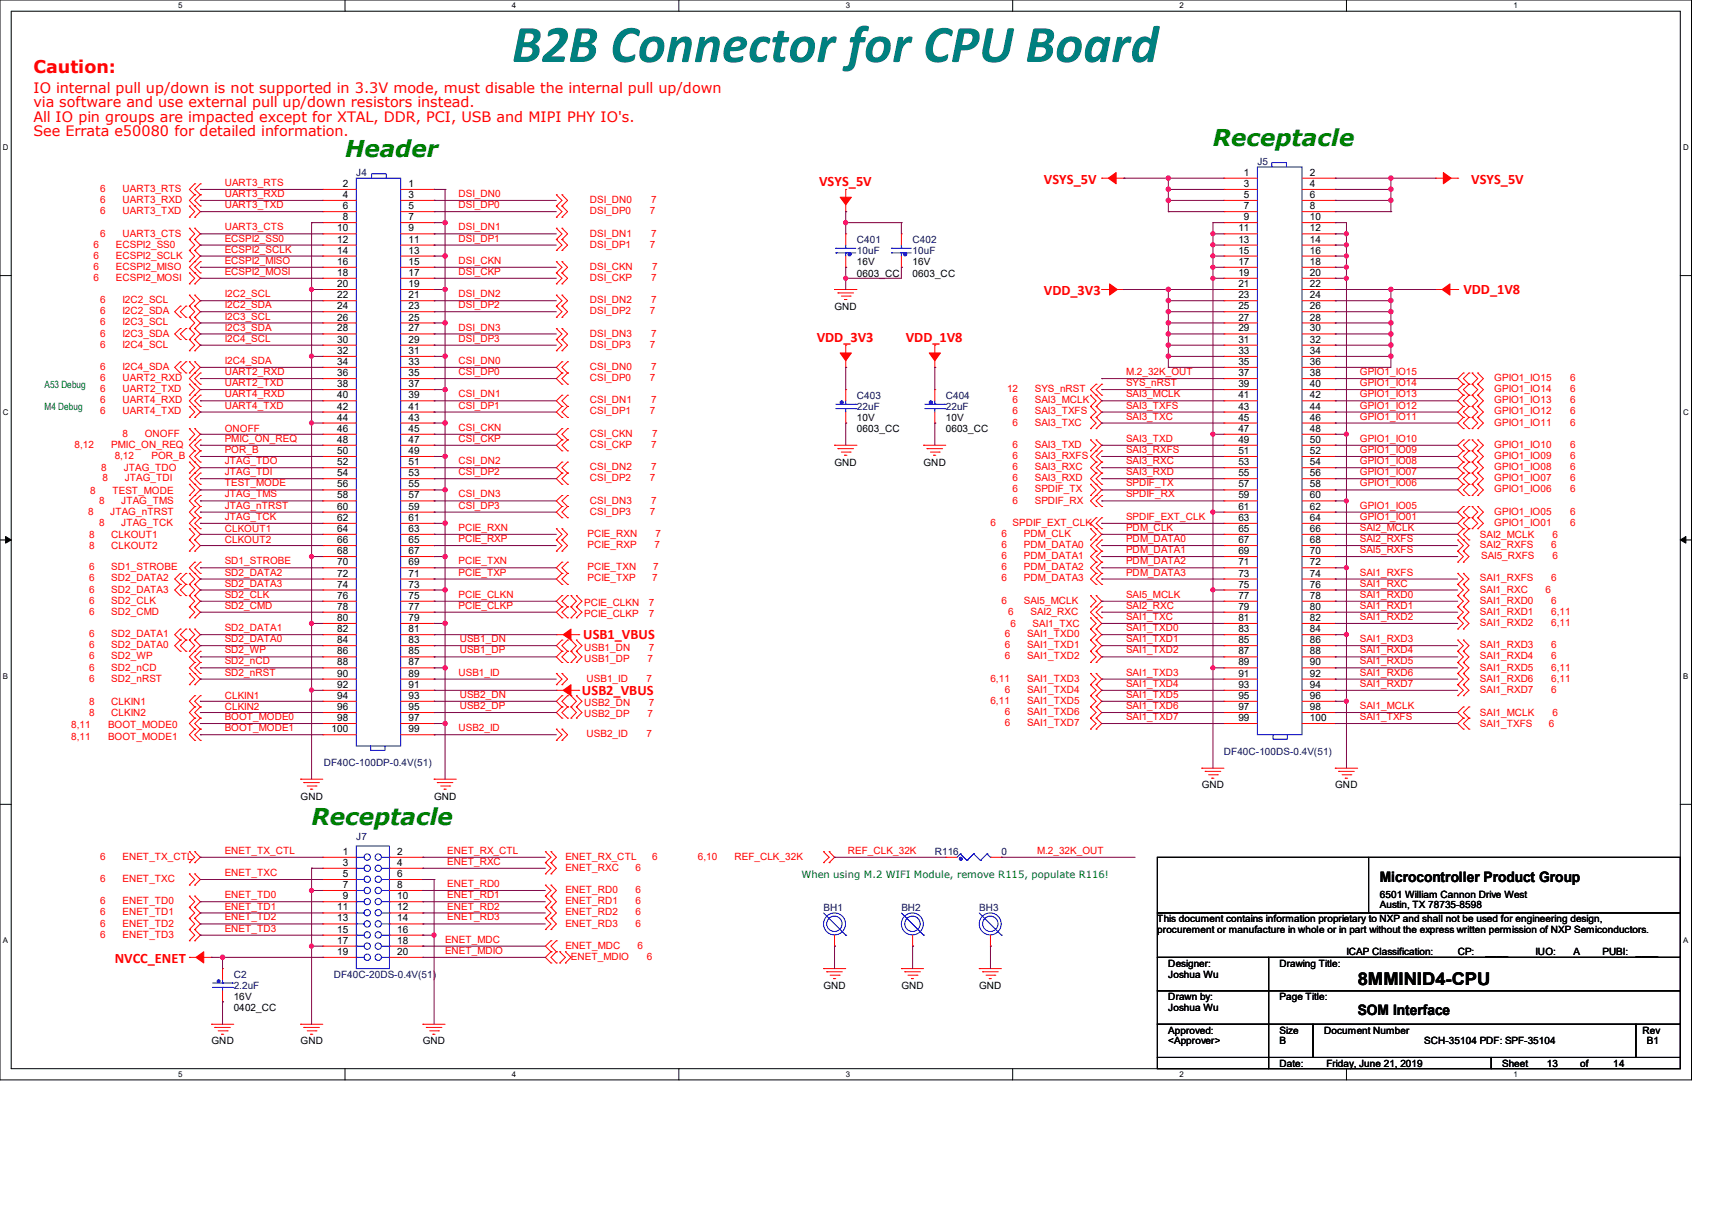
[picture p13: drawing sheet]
<svg xmlns="http://www.w3.org/2000/svg" width="297mm" height="210mm" viewBox="0 0 297 210" stroke-linecap="round" stroke-linejoin="round" font-family="sans-serif">
<defs><g id="words">
<text font-size="9.2" fill="#008080" x="88.8" y="10.8">B2B Connector for CPU Board</text>
<g font-size="4" fill="#008000">
<text x="59.9" y="27.2">Header</text>
<text x="210.4" y="25.3">Receptacle</text>
<text x="54.1" y="143">Receptacle</text>
</g>
<text font-size="3" fill="#f00" x="5.8" y="12.7">Caution:</text>
<text font-size="3" x="235.5" y="170.8">8MMINID4-CPU</text>
<g font-size="2.5" fill="#f00">
<text x="5.8" y="16.1">IO internal pull up/down is not supported in 3.3V mode, must disable the internal pull up/down</text>
<text x="5.8" y="18.6">via software and use external pull up/down resistors instead.</text>
<text x="5.8" y="21.1">All IO pin groups are impacted except for XTAL, DDR, PCI, USB and MIPI PHY IO's.</text>
<text x="5.8" y="23.6">See Errata e50080 for detailed information.</text>
<text x="142.1" y="32.3">VSYS_5V</text>
<text x="181.1" y="31.9">VSYS_5V</text>
<text x="255.2" y="31.9">VSYS_5V</text>
<text x="181.1" y="51.2">VDD_3V3</text>
<text x="253.9" y="51.1">VDD_1V8</text>
<text x="141.7" y="59.4">VDD_3V3</text>
<text x="157.1" y="59.4">VDD_1V8</text>
<text x="101.2" y="110.9">USB1_VBUS</text>
<text x="101" y="120.5">USB2_VBUS</text>
<text x="19.9" y="167">NVCC_ENET</text>
</g>
<g font-size="2.5">
<text x="239.4" y="152.9">Microcontroller Product Group</text>
<text x="235.5" y="176.1">SOM Interface</text>
</g>
<g font-size="1.7" fill="#000080">
<text x="218.1" y="28.7">J5</text>
<text x="61.8" y="30.6">J4</text>
<text x="148.7" y="42.2">C401</text>
<text x="148.7" y="44.1">10uF</text>
<text x="158.3" y="42.2">C402</text>
<text x="158.3" y="44.1">10uF</text>
<text x="148.7" y="69.2">C403</text>
<text x="148.7" y="71.1">22uF</text>
<text x="164.1" y="69.2">C404</text>
<text x="164.1" y="71.1">22uF</text>
<text x="212.3" y="131">DF40C-100DS-0.4V(51)</text>
<text x="56.2" y="132.9">DF40C-100DP-0.4V(51)</text>
<text x="61.8" y="145.6">J7</text>
<text x="162.2" y="148.3">R116</text>
<text x="173.7" y="148.3">0</text>
<text x="142.9" y="158">BH1</text>
<text x="156.4" y="158">BH2</text>
<text x="169.9" y="158">BH3</text>
<text x="40.6" y="169.6">C2</text>
<text x="40.6" y="171.5">2.2uF</text>
<text x="57.9" y="169.6">DF40C-20DS-0.4V(51)</text>
</g>
<g font-size="1.7" fill="#f00">
<text x="17.4" y="33.3">6</text>
<text x="17.4" y="35.2">6</text>
<text x="21.3" y="33.3">UART3_RTS</text>
<text x="21.3" y="35.2">UART3_RXD</text>
<text x="39" y="32.3">UART3_RTS</text>
<text x="39" y="34.2">UART3_RXD</text>
<text x="79.5" y="34.2">DSI_DN0</text>
<text x="102.3" y="35.2">DSI_DN0</text>
<text x="113" y="35.2">7</text>
<text x="17.4" y="41">6</text>
<text x="17.4" y="37.1">6</text>
<text x="21.3" y="41">UART3_CTS</text>
<text x="21.3" y="37.1">UART3_TXD</text>
<text x="39" y="41.9">ECSPI2_SS0</text>
<text x="39" y="40">UART3_CTS</text>
<text x="39" y="36.1">UART3_TXD</text>
<text x="79.5" y="36.1">DSI_DP0</text>
<text x="79.5" y="40">DSI_DN1</text>
<text x="79.5" y="41.9">DSI_DP1</text>
<text x="102.3" y="37.1">DSI_DP0</text>
<text x="102.3" y="41">DSI_DN1</text>
<text x="112.7" y="37.1">7</text>
<text x="113" y="41">7</text>
<text x="16.2" y="46.8">6</text>
<text x="16.2" y="42.9">6</text>
<text x="16.2" y="44.9">6</text>
<text x="20.1" y="46.8">ECSPI2_MISO</text>
<text x="20.1" y="42.9">ECSPI2_SS0</text>
<text x="20.1" y="44.9">ECSPI2_SCLK</text>
<text x="39" y="45.8">ECSPI2_MISO</text>
<text x="39" y="43.8">ECSPI2_SCLK</text>
<text x="39" y="47.7">ECSPI2_MOSI</text>
<text x="79.5" y="47.7">DSI_CKP</text>
<text x="79.5" y="45.8">DSI_CKN</text>
<text x="102.3" y="42.9">DSI_DP1</text>
<text x="102.3" y="46.8">DSI_CKN</text>
<text x="112.7" y="42.9">7</text>
<text x="113.2" y="46.8">7</text>
<text x="16.2" y="48.7">6</text>
<text x="17.4" y="52.6">6</text>
<text x="20.1" y="48.7">ECSPI2_MOSI</text>
<text x="21.3" y="52.6">I2C2_SCL</text>
<text x="39" y="51.6">I2C2_SCL</text>
<text x="39" y="53.5">I2C2_SDA</text>
<text x="79.5" y="51.6">DSI_DN2</text>
<text x="79.5" y="53.5">DSI_DP2</text>
<text x="102.3" y="52.6">DSI_DN2</text>
<text x="102.3" y="48.7">DSI_CKP</text>
<text x="113" y="52.6">7</text>
<text x="113" y="48.7">7</text>
<text x="17.4" y="54.5">6</text>
<text x="17.4" y="56.4">6</text>
<text x="17.4" y="58.4">6</text>
<text x="21.3" y="54.5">I2C2_SDA</text>
<text x="21.3" y="56.4">I2C3_SCL</text>
<text x="21.3" y="58.4">I2C3_SDA</text>
<text x="39" y="55.4">I2C3_SCL</text>
<text x="39" y="57.3">I2C3_SDA</text>
<text x="39" y="59.3">I2C4_SCL</text>
<text x="79.5" y="57.3">DSI_DN3</text>
<text x="79.5" y="59.3">DSI_DP3</text>
<text x="102.3" y="54.5">DSI_DP2</text>
<text x="102.3" y="58.4">DSI_DN3</text>
<text x="112.7" y="54.5">7</text>
<text x="113" y="58.4">7</text>
<text x="17.4" y="60.3">6</text>
<text x="17.4" y="64.2">6</text>
<text x="21.3" y="60.3">I2C4_SCL</text>
<text x="21.3" y="64.2">I2C4_SDA</text>
<text x="39" y="63.1">I2C4_SDA</text>
<text x="39" y="65.1">UART2_RXD</text>
<text x="79.5" y="63.1">CSI_DN0</text>
<text x="79.5" y="65.1">CSI_DP0</text>
<text x="102.3" y="60.3">DSI_DP3</text>
<text x="102.3" y="64.2">CSI_DN0</text>
<text x="112.7" y="60.3">7</text>
<text x="113" y="64.2">7</text>
<text x="195.4" y="65.1">M.2_32K_OUT</text>
<text x="235.9" y="65.1">GPIO1_IO15</text>
<text x="17.4" y="66.1">6</text>
<text x="17.4" y="68">6</text>
<text x="17.4" y="71.9">6</text>
<text x="17.4" y="70">6</text>
<text x="21.3" y="66.1">UART2_RXD</text>
<text x="21.3" y="68">UART2_TXD</text>
<text x="21.3" y="71.9">UART4_TXD</text>
<text x="21.3" y="70">UART4_RXD</text>
<text x="39" y="67">UART2_TXD</text>
<text x="39" y="68.9">UART4_RXD</text>
<text x="39" y="70.9">UART4_TXD</text>
<text x="79.5" y="68.9">CSI_DN1</text>
<text x="79.5" y="70.9">CSI_DP1</text>
<text x="102.3" y="66.1">CSI_DP0</text>
<text x="102.3" y="71.9">CSI_DP1</text>
<text x="102.3" y="70">CSI_DN1</text>
<text x="112.7" y="66.1">7</text>
<text x="112.7" y="71.9">7</text>
<text x="113" y="70">7</text>
<text x="174.7" y="68">12</text>
<text x="175.7" y="71.9">6</text>
<text x="175.7" y="70">6</text>
<text x="179.5" y="71.9">SAI3_TXFS</text>
<text x="179.5" y="70">SAI3_MCLK</text>
<text x="179.5" y="68">SYS_nRST</text>
<text x="195.4" y="70.9">SAI3_TXFS</text>
<text x="195.4" y="67">SYS_nRST</text>
<text x="195.4" y="68.9">SAI3_MCLK</text>
<text x="235.9" y="70.9">GPIO1_IO12</text>
<text x="235.9" y="68.9">GPIO1_IO13</text>
<text x="235.9" y="67">GPIO1_IO14</text>
<text x="259.2" y="71.9">GPIO1_IO12</text>
<text x="259.2" y="70">GPIO1_IO13</text>
<text x="259.2" y="68">GPIO1_IO14</text>
<text x="259.2" y="66.1">GPIO1_IO15</text>
<text x="272.4" y="71.9">6</text>
<text x="272.4" y="70">6</text>
<text x="272.4" y="68">6</text>
<text x="272.4" y="66.1">6</text>
<text x="13" y="77.7">8,12</text>
<text x="19.3" y="77.7">PMIC_ON_REQ</text>
<text x="21.3" y="75.7">8</text>
<text x="25.1" y="75.7">ONOFF</text>
<text x="39" y="74.9">ONOFF</text>
<text x="39" y="76.6">PMIC_ON_REQ</text>
<text x="79.5" y="76.6">CSI_CKP</text>
<text x="79.5" y="74.7">CSI_CKN</text>
<text x="102.3" y="77.7">CSI_CKP</text>
<text x="102.3" y="75.7">CSI_CKN</text>
<text x="113" y="77.7">7</text>
<text x="113.2" y="75.7">7</text>
<text x="175.7" y="73.8">6</text>
<text x="175.7" y="77.7">6</text>
<text x="179.5" y="73.8">SAI3_TXC</text>
<text x="179.5" y="77.7">SAI3_TXD</text>
<text x="195.4" y="72.8">SAI3_TXC</text>
<text x="195.4" y="76.6">SAI3_TXD</text>
<text x="235.9" y="76.6">GPIO1_IO10</text>
<text x="235.9" y="72.8">GPIO1_IO11</text>
<text x="259.2" y="77.7">GPIO1_IO10</text>
<text x="259.2" y="73.8">GPIO1_IO11</text>
<text x="272.4" y="77.7">6</text>
<text x="272.4" y="73.8">6</text>
<text x="17.6" y="81.7">8</text>
<text x="17.8" y="83.5">8</text>
<text x="19.9" y="79.6">8,12</text>
<text x="21.5" y="81.7">JTAG_TDO</text>
<text x="21.6" y="83.5">JTAG_TDI</text>
<text x="26.3" y="79.6">POR_B</text>
<text x="39" y="80.5">JTAG_TDO</text>
<text x="39" y="78.6">POR_B</text>
<text x="39" y="82.4">JTAG_TDI</text>
<text x="79.5" y="80.5">CSI_DN2</text>
<text x="79.5" y="82.4">CSI_DP2</text>
<text x="102.3" y="83.5">CSI_DP2</text>
<text x="102.3" y="81.5">CSI_DN2</text>
<text x="112.7" y="83.5">7</text>
<text x="113" y="81.5">7</text>
<text x="175.7" y="81.5">6</text>
<text x="175.7" y="79.6">6</text>
<text x="175.7" y="83.5">6</text>
<text x="179.5" y="81.5">SAI3_RXC</text>
<text x="179.5" y="79.6">SAI3_RXFS</text>
<text x="179.5" y="83.5">SAI3_RXD</text>
<text x="195.4" y="82.4">SAI3_RXD</text>
<text x="195.4" y="80.5">SAI3_RXC</text>
<text x="195.4" y="78.6">SAI3_RXFS</text>
<text x="235.9" y="80.5">GPIO1_IO08</text>
<text x="235.9" y="78.6">GPIO1_IO09</text>
<text x="235.9" y="82.4">GPIO1_IO07</text>
<text x="259.2" y="81.5">GPIO1_IO08</text>
<text x="259.2" y="79.6">GPIO1_IO09</text>
<text x="259.2" y="83.5">GPIO1_IO07</text>
<text x="272.4" y="81.5">6</text>
<text x="272.4" y="79.6">6</text>
<text x="272.4" y="83.5">6</text>
<text x="15.3" y="89.3">8</text>
<text x="15.7" y="85.6">8</text>
<text x="17.2" y="87.3">8</text>
<text x="19.1" y="89.3">JTAG_nTRST</text>
<text x="19.5" y="85.6">TEST_MODE</text>
<text x="21" y="87.3">JTAG_TMS</text>
<text x="39" y="88.2">JTAG_nTRST</text>
<text x="39" y="86.3">JTAG_TMS</text>
<text x="39" y="84.4">TEST_MODE</text>
<text x="79.5" y="86.3">CSI_DN3</text>
<text x="79.5" y="88.2">CSI_DP3</text>
<text x="102.3" y="89.3">CSI_DP3</text>
<text x="102.3" y="87.3">CSI_DN3</text>
<text x="112.7" y="89.3">7</text>
<text x="113" y="87.3">7</text>
<text x="175.7" y="85.4">6</text>
<text x="175.7" y="87.3">6</text>
<text x="179.5" y="85.4">SPDIF_TX</text>
<text x="179.5" y="87.3">SPDIF_RX</text>
<text x="195.4" y="84.4">SPDIF_TX</text>
<text x="195.4" y="86.3">SPDIF_RX</text>
<text x="235.9" y="88.2">GPIO1_IO05</text>
<text x="235.9" y="84.4">GPIO1_IO06</text>
<text x="259.2" y="89.3">GPIO1_IO05</text>
<text x="259.2" y="85.4">GPIO1_IO06</text>
<text x="272.4" y="89.3">6</text>
<text x="272.4" y="85.4">6</text>
<text x="15.5" y="93.3">8</text>
<text x="15.5" y="95.2">8</text>
<text x="17.2" y="91.2">8</text>
<text x="19.3" y="93.3">CLKOUT1</text>
<text x="19.3" y="95.2">CLKOUT2</text>
<text x="21" y="91.2">JTAG_TCK</text>
<text x="39" y="90.2">JTAG_TCK</text>
<text x="39" y="92.3">CLKOUT1</text>
<text x="39" y="94.2">CLKOUT2</text>
<text x="79.5" y="94">PCIE_RXP</text>
<text x="79.5" y="92.1">PCIE_RXN</text>
<text x="101.9" y="93.1">PCIE_RXN</text>
<text x="101.9" y="95">PCIE_RXP</text>
<text x="113.5" y="95">7</text>
<text x="113.7" y="93.1">7</text>
<text x="171.8" y="91.2">6</text>
<text x="173.7" y="95">6</text>
<text x="173.7" y="93.1">6</text>
<text x="175.7" y="91.2">SPDIF_EXT_CLK</text>
<text x="177.6" y="95">PDM_DATA0</text>
<text x="177.6" y="93.1">PDM_CLK</text>
<text x="195.4" y="90.2">SPDIF_EXT_CLK</text>
<text x="195.4" y="92.1">PDM_CLK</text>
<text x="195.4" y="94">PDM_DATA0</text>
<text x="195.4" y="95.9">PDM_DATA1</text>
<text x="235.9" y="90.2">GPIO1_IO01</text>
<text x="235.9" y="94">SAI2_RXFS</text>
<text x="235.9" y="92.1">SAI2_MCLK</text>
<text x="235.9" y="95.9">SAI5_RXFS</text>
<text x="256.7" y="93.3">SAI2_MCLK</text>
<text x="256.7" y="95">SAI2_RXFS</text>
<text x="259.2" y="91.2">GPIO1_IO01</text>
<text x="269.1" y="95">6</text>
<text x="269.3" y="93.3">6</text>
<text x="272.4" y="91.2">6</text>
<text x="15.5" y="98.9">6</text>
<text x="15.5" y="100.8">6</text>
<text x="19.3" y="98.9">SD1_STROBE</text>
<text x="19.3" y="100.8">SD2_DATA2</text>
<text x="39" y="97.9">SD1_STROBE</text>
<text x="39" y="99.8">SD2_DATA2</text>
<text x="39" y="101.7">SD2_DATA3</text>
<text x="79.5" y="99.8">PCIE_TXP</text>
<text x="79.5" y="97.9">PCIE_TXN</text>
<text x="101.9" y="98.9">PCIE_TXN</text>
<text x="101.9" y="100.8">PCIE_TXP</text>
<text x="113.2" y="100.8">7</text>
<text x="113.3" y="98.9">7</text>
<text x="173.7" y="97">6</text>
<text x="173.7" y="100.8">6</text>
<text x="173.7" y="98.9">6</text>
<text x="177.6" y="97">PDM_DATA1</text>
<text x="177.6" y="100.8">PDM_DATA3</text>
<text x="177.6" y="98.9">PDM_DATA2</text>
<text x="195.4" y="97.9">PDM_DATA2</text>
<text x="195.4" y="99.8">PDM_DATA3</text>
<text x="235.9" y="101.7">SAI1_RXC</text>
<text x="235.9" y="99.8">SAI1_RXFS</text>
<text x="256.7" y="100.8">SAI1_RXFS</text>
<text x="257" y="97">SAI5_RXFS</text>
<text x="269.1" y="100.8">6</text>
<text x="269.3" y="97">6</text>
<text x="15.5" y="104.7">6</text>
<text x="15.5" y="102.8">6</text>
<text x="15.5" y="106.6">6</text>
<text x="19.3" y="104.7">SD2_CLK</text>
<text x="19.3" y="102.8">SD2_DATA3</text>
<text x="19.3" y="106.6">SD2_CMD</text>
<text x="39" y="103.7">SD2_CLK</text>
<text x="39" y="105.6">SD2_CMD</text>
<text x="79.5" y="105.6">PCIE_CLKP</text>
<text x="79.5" y="103.7">PCIE_CLKN</text>
<text x="101.3" y="105.1">PCIE_CLKN</text>
<text x="101.3" y="107">PCIE_CLKP</text>
<text x="112.6" y="105.1">7</text>
<text x="112.6" y="107">7</text>
<text x="173.7" y="104.7">6</text>
<text x="174.9" y="106.6">6</text>
<text x="177.6" y="104.7">SAI5_MCLK</text>
<text x="178.8" y="106.6">SAI2_RXC</text>
<text x="195.4" y="103.7">SAI5_MCLK</text>
<text x="195.4" y="105.6">SAI2_RXC</text>
<text x="195.4" y="107.5">SAI1_TXC</text>
<text x="235.9" y="103.7">SAI1_RXD0</text>
<text x="235.9" y="107.5">SAI1_RXD2</text>
<text x="235.9" y="105.6">SAI1_RXD1</text>
<text x="256.7" y="104.7">SAI1_RXD0</text>
<text x="256.7" y="106.6">SAI1_RXD1</text>
<text x="256.7" y="102.8">SAI1_RXC</text>
<text x="268.1" y="102.8">6</text>
<text x="269.1" y="104.7">6</text>
<text x="269.1" y="106.6">6,11</text>
<text x="15.5" y="112.4">6</text>
<text x="15.5" y="110.5">6</text>
<text x="19.3" y="112.4">SD2_DATA0</text>
<text x="19.3" y="110.5">SD2_DATA1</text>
<text x="39" y="109.5">SD2_DATA1</text>
<text x="39" y="111.4">SD2_DATA0</text>
<text x="39" y="113.3">SD2_WP</text>
<text x="79.8" y="111.4">USB1_DN</text>
<text x="79.8" y="113.3">USB1_DP</text>
<text x="101.3" y="112.8">USB1_DN</text>
<text x="112.6" y="112.8">7</text>
<text x="174.3" y="110.5">6</text>
<text x="174.3" y="112.4">6</text>
<text x="175.3" y="108.8">6</text>
<text x="178.2" y="110.5">SAI1_TXD0</text>
<text x="178.2" y="112.4">SAI1_TXD1</text>
<text x="179.1" y="108.8">SAI1_TXC</text>
<text x="195.4" y="113.3">SAI1_TXD2</text>
<text x="195.4" y="111.4">SAI1_TXD1</text>
<text x="195.4" y="109.5">SAI1_TXD0</text>
<text x="235.9" y="111.4">SAI1_RXD3</text>
<text x="235.9" y="113.3">SAI1_RXD4</text>
<text x="256.7" y="108.6">SAI1_RXD2</text>
<text x="256.7" y="112.4">SAI1_RXD3</text>
<text x="269.1" y="108.6">6,11</text>
<text x="269.1" y="112.4">6</text>
<text x="15.5" y="116.3">6</text>
<text x="15.5" y="114.3">6</text>
<text x="15.5" y="118.2">6</text>
<text x="19.3" y="116.3">SD2_nCD</text>
<text x="19.3" y="114.3">SD2_WP</text>
<text x="19.3" y="118.2">SD2_nRST</text>
<text x="39" y="115.2">SD2_nCD</text>
<text x="39" y="117.2">SD2_nRST</text>
<text x="79.5" y="117.2">USB1_ID</text>
<text x="101.3" y="114.8">USB1_DP</text>
<text x="101.8" y="118.2">USB1_ID</text>
<text x="112.2" y="118.2">7</text>
<text x="112.4" y="114.8">7</text>
<text x="171.8" y="118.2">6,11</text>
<text x="174.3" y="114.3">6</text>
<text x="178.2" y="118.2">SAI1_TXD3</text>
<text x="178.2" y="114.3">SAI1_TXD2</text>
<text x="195.4" y="117.2">SAI1_TXD3</text>
<text x="195.4" y="119.1">SAI1_TXD4</text>
<text x="235.9" y="117.2">SAI1_RXD6</text>
<text x="235.9" y="115.2">SAI1_RXD5</text>
<text x="235.9" y="119.1">SAI1_RXD7</text>
<text x="256.7" y="118.2">SAI1_RXD6</text>
<text x="256.7" y="114.3">SAI1_RXD4</text>
<text x="256.7" y="116.3">SAI1_RXD5</text>
<text x="269.1" y="118.2">6,11</text>
<text x="269.1" y="114.3">6</text>
<text x="269.1" y="116.3">6,11</text>
<text x="15.5" y="122.3">8</text>
<text x="15.5" y="124.2">8</text>
<text x="19.3" y="122.3">CLKIN1</text>
<text x="19.3" y="124.2">CLKIN2</text>
<text x="39" y="121.2">CLKIN1</text>
<text x="39" y="123.2">CLKIN2</text>
<text x="39" y="124.9">BOOT_MODE0</text>
<text x="79.8" y="121">USB2_DN</text>
<text x="79.8" y="123">USB2_DP</text>
<text x="101.3" y="122.5">USB2_DN</text>
<text x="101.3" y="124.4">USB2_DP</text>
<text x="112.4" y="124.4">7</text>
<text x="112.6" y="122.5">7</text>
<text x="171.8" y="122.1">6,11</text>
<text x="174.3" y="120.1">6</text>
<text x="174.3" y="124">6</text>
<text x="174.3" y="125.9">6</text>
<text x="178.2" y="120.1">SAI1_TXD4</text>
<text x="178.2" y="122.1">SAI1_TXD5</text>
<text x="178.2" y="124">SAI1_TXD6</text>
<text x="178.2" y="125.9">SAI1_TXD7</text>
<text x="195.4" y="121">SAI1_TXD5</text>
<text x="195.4" y="123">SAI1_TXD6</text>
<text x="195.4" y="124.9">SAI1_TXD7</text>
<text x="235.9" y="124.9">SAI1_TXFS</text>
<text x="235.9" y="123">SAI1_MCLK</text>
<text x="256.7" y="120.1">SAI1_RXD7</text>
<text x="256.7" y="124.2">SAI1_MCLK</text>
<text x="269.1" y="120.1">6</text>
<text x="269.3" y="124.2">6</text>
<text x="12.4" y="126.3">8,11</text>
<text x="12.4" y="128.3">8,11</text>
<text x="18.8" y="126.3">BOOT_MODE0</text>
<text x="18.8" y="128.3">BOOT_MODE1</text>
<text x="39" y="126.8">BOOT_MODE1</text>
<text x="79.5" y="126.8">USB2_ID</text>
<text x="101.8" y="127.9">USB2_ID</text>
<text x="112.2" y="127.9">7</text>
<text x="256.7" y="126.2">SAI1_TXFS</text>
<text x="268.7" y="126.2">6</text>
<text x="17.4" y="149.1">6</text>
<text x="21.3" y="149.1">ENET_TX_CTL</text>
<text x="39" y="148.1">ENET_TX_CTL</text>
<text x="77.6" y="150">ENET_RXC</text>
<text x="77.6" y="148.1">ENET_RX_CTL</text>
<text x="98.1" y="149.1">ENET_RX_CTL</text>
<text x="113.2" y="149.1">6</text>
<text x="121.1" y="149.1">6,10</text>
<text x="127.4" y="149.1">REF_CLK_32K</text>
<text x="147.1" y="148.1">REF_CLK_32K</text>
<text x="179.9" y="148.1">M.2_32K_OUT</text>
<text x="17.4" y="152.9">6</text>
<text x="21.3" y="152.9">ENET_TXC</text>
<text x="39" y="151.9">ENET_TXC</text>
<text x="39" y="155.8">ENET_TD0</text>
<text x="77.6" y="153.8">ENET_RD0</text>
<text x="77.6" y="155.8">ENET_RD1</text>
<text x="98.1" y="151">ENET_RXC</text>
<text x="98.1" y="154.9">ENET_RD0</text>
<text x="110.2" y="151">6</text>
<text x="110.2" y="154.9">6</text>
<text x="17.4" y="156.8">6</text>
<text x="17.4" y="160.7">6</text>
<text x="17.4" y="158.7">6</text>
<text x="21.3" y="156.8">ENET_TD0</text>
<text x="21.3" y="160.7">ENET_TD2</text>
<text x="21.3" y="158.7">ENET_TD1</text>
<text x="39" y="159.6">ENET_TD2</text>
<text x="39" y="157.7">ENET_TD1</text>
<text x="39" y="161.6">ENET_TD3</text>
<text x="77.6" y="157.7">ENET_RD2</text>
<text x="77.6" y="159.6">ENET_RD3</text>
<text x="98.1" y="158.7">ENET_RD2</text>
<text x="98.1" y="156.8">ENET_RD1</text>
<text x="98.1" y="160.7">ENET_RD3</text>
<text x="110.2" y="158.7">6</text>
<text x="110.2" y="156.8">6</text>
<text x="110.2" y="160.7">6</text>
<text x="17.4" y="162.6">6</text>
<text x="21.3" y="162.6">ENET_TD3</text>
<text x="77.2" y="165.4">ENET_MDIO</text>
<text x="77.2" y="163.5">ENET_MDC</text>
<text x="98.1" y="164.5">ENET_MDC</text>
<text x="99.1" y="166.5">ENET_MDIO</text>
<text x="110.6" y="164.5">6</text>
<text x="112.2" y="166.5">6</text>
</g>
<g font-size="1.7">
<text x="59.5" y="32.4">2</text>
<text x="59.5" y="34.3">4</text>
<text x="70.9" y="32.4">1</text>
<text x="70.9" y="34.3">3</text>
<text x="215.8" y="30.5">1</text>
<text x="215.8" y="32.4">3</text>
<text x="215.8" y="34.3">5</text>
<text x="227.2" y="30.5">2</text>
<text x="227.2" y="32.4">4</text>
<text x="227.2" y="34.3">6</text>
<text x="58.5" y="40.1">10</text>
<text x="59.5" y="36.3">6</text>
<text x="59.5" y="38.2">8</text>
<text x="70.9" y="36.3">5</text>
<text x="70.9" y="38.2">7</text>
<text x="70.9" y="40.1">9</text>
<text x="214.8" y="40.1">11</text>
<text x="215.8" y="36.3">7</text>
<text x="215.8" y="38.2">9</text>
<text x="227.2" y="36.3">8</text>
<text x="227.2" y="38.2">10</text>
<text x="227.2" y="40.1">12</text>
<text x="58.5" y="42.1">12</text>
<text x="58.5" y="44">14</text>
<text x="58.5" y="45.9">16</text>
<text x="58.5" y="47.8">18</text>
<text x="70.9" y="42.1">11</text>
<text x="70.9" y="44">13</text>
<text x="70.9" y="45.9">15</text>
<text x="70.9" y="47.8">17</text>
<text x="148.7" y="48">0603_CC</text>
<text x="148.7" y="46">16V</text>
<text x="158.3" y="48">0603_CC</text>
<text x="158.3" y="46">16V</text>
<text x="214.8" y="42.1">13</text>
<text x="214.8" y="44">15</text>
<text x="214.8" y="45.9">17</text>
<text x="214.8" y="47.8">19</text>
<text x="227.2" y="42.1">14</text>
<text x="227.2" y="44">16</text>
<text x="227.2" y="45.9">18</text>
<text x="227.2" y="47.8">20</text>
<text x="58.5" y="49.8">20</text>
<text x="58.5" y="51.7">22</text>
<text x="58.5" y="53.6">24</text>
<text x="70.9" y="49.8">19</text>
<text x="70.9" y="51.7">21</text>
<text x="70.9" y="53.6">23</text>
<text x="144.8" y="53.8">GND</text>
<text x="214.8" y="49.8">21</text>
<text x="214.8" y="51.7">23</text>
<text x="214.8" y="53.6">25</text>
<text x="227.2" y="49.8">22</text>
<text x="227.2" y="51.7">24</text>
<text x="227.2" y="53.6">26</text>
<text x="58.5" y="55.6">26</text>
<text x="58.5" y="57.5">28</text>
<text x="58.5" y="59.4">30</text>
<text x="70.9" y="55.6">25</text>
<text x="70.9" y="57.5">27</text>
<text x="70.9" y="59.4">29</text>
<text x="214.8" y="55.6">27</text>
<text x="214.8" y="57.5">29</text>
<text x="214.8" y="59.4">31</text>
<text x="227.2" y="55.6">28</text>
<text x="227.2" y="57.5">30</text>
<text x="227.2" y="59.4">32</text>
<text x="58.5" y="61.4">32</text>
<text x="58.5" y="63.3">34</text>
<text x="58.5" y="65.2">36</text>
<text x="70.9" y="61.4">31</text>
<text x="70.9" y="63.3">33</text>
<text x="70.9" y="65.2">35</text>
<text x="214.8" y="61.4">33</text>
<text x="214.8" y="63.3">35</text>
<text x="214.8" y="65.2">37</text>
<text x="227.2" y="61.4">34</text>
<text x="227.2" y="63.3">36</text>
<text x="227.2" y="65.2">38</text>
<text x="58.5" y="67.1">38</text>
<text x="58.5" y="69.1">40</text>
<text x="58.5" y="71">42</text>
<text x="70.9" y="67.1">37</text>
<text x="70.9" y="69.1">39</text>
<text x="70.9" y="71">41</text>
<text x="214.8" y="67.1">39</text>
<text x="214.8" y="69.1">41</text>
<text x="214.8" y="71">43</text>
<text x="227.2" y="67.1">40</text>
<text x="227.2" y="69.1">42</text>
<text x="227.2" y="71">44</text>
<text x="58.5" y="72.9">44</text>
<text x="58.5" y="74.9">46</text>
<text x="58.5" y="76.8">48</text>
<text x="70.9" y="72.9">43</text>
<text x="70.9" y="74.9">45</text>
<text x="70.9" y="76.8">47</text>
<text x="148.7" y="73.1">10V</text>
<text x="148.7" y="75">0603_CC</text>
<text x="164.1" y="73.1">10V</text>
<text x="164.1" y="75">0603_CC</text>
<text x="214.8" y="72.9">45</text>
<text x="214.8" y="74.9">47</text>
<text x="214.8" y="76.8">49</text>
<text x="227.2" y="72.9">46</text>
<text x="227.2" y="74.9">48</text>
<text x="227.2" y="76.8">50</text>
<text x="58.5" y="78.7">50</text>
<text x="58.5" y="80.7">52</text>
<text x="58.5" y="82.6">54</text>
<text x="70.9" y="78.7">49</text>
<text x="70.9" y="80.7">51</text>
<text x="70.9" y="82.6">53</text>
<text x="144.8" y="80.8">GND</text>
<text x="160.2" y="80.8">GND</text>
<text x="214.8" y="78.7">51</text>
<text x="214.8" y="80.7">53</text>
<text x="214.8" y="82.6">55</text>
<text x="227.2" y="78.7">52</text>
<text x="227.2" y="80.7">54</text>
<text x="227.2" y="82.6">56</text>
<text x="58.5" y="84.5">56</text>
<text x="58.5" y="86.4">58</text>
<text x="58.5" y="88.4">60</text>
<text x="70.9" y="84.5">55</text>
<text x="70.9" y="86.4">57</text>
<text x="70.9" y="88.4">59</text>
<text x="214.8" y="84.5">57</text>
<text x="214.8" y="86.4">59</text>
<text x="214.8" y="88.4">61</text>
<text x="227.2" y="84.5">58</text>
<text x="227.2" y="86.4">60</text>
<text x="227.2" y="88.4">62</text>
<text x="58.5" y="90.3">62</text>
<text x="58.5" y="92.2">64</text>
<text x="58.5" y="94.2">66</text>
<text x="70.9" y="90.3">61</text>
<text x="70.9" y="92.2">63</text>
<text x="70.9" y="94.2">65</text>
<text x="214.8" y="90.3">63</text>
<text x="214.8" y="92.2">65</text>
<text x="214.8" y="94.2">67</text>
<text x="227.2" y="90.3">64</text>
<text x="227.2" y="92.2">66</text>
<text x="227.2" y="94.2">68</text>
<text x="58.5" y="96.1">68</text>
<text x="58.5" y="98">70</text>
<text x="58.5" y="100">72</text>
<text x="58.5" y="101.9">74</text>
<text x="70.9" y="96.1">67</text>
<text x="70.9" y="98">69</text>
<text x="70.9" y="101.9">73</text>
<text x="70.9" y="100">71</text>
<text x="214.8" y="96.1">69</text>
<text x="214.8" y="100">73</text>
<text x="214.8" y="101.9">75</text>
<text x="214.8" y="98">71</text>
<text x="227.2" y="96.1">70</text>
<text x="227.2" y="98">72</text>
<text x="227.2" y="100">74</text>
<text x="227.2" y="101.9">76</text>
<text x="58.5" y="103.8">76</text>
<text x="58.5" y="105.7">78</text>
<text x="58.5" y="107.7">80</text>
<text x="70.9" y="103.8">75</text>
<text x="70.9" y="105.7">77</text>
<text x="70.9" y="107.7">79</text>
<text x="214.8" y="103.8">77</text>
<text x="214.8" y="105.7">79</text>
<text x="214.8" y="107.7">81</text>
<text x="227.2" y="103.8">78</text>
<text x="227.2" y="105.7">80</text>
<text x="227.2" y="107.7">82</text>
<text x="58.5" y="109.6">82</text>
<text x="58.5" y="111.5">84</text>
<text x="58.5" y="113.5">86</text>
<text x="70.9" y="109.6">81</text>
<text x="70.9" y="111.5">83</text>
<text x="70.9" y="113.5">85</text>
<text x="214.8" y="109.6">83</text>
<text x="214.8" y="111.5">85</text>
<text x="214.8" y="113.5">87</text>
<text x="227.2" y="109.6">84</text>
<text x="227.2" y="111.5">86</text>
<text x="227.2" y="113.5">88</text>
<text x="58.5" y="115.4">88</text>
<text x="58.5" y="117.3">90</text>
<text x="58.5" y="119.3">92</text>
<text x="70.9" y="115.4">87</text>
<text x="70.9" y="117.3">89</text>
<text x="70.9" y="119.3">91</text>
<text x="214.8" y="115.4">89</text>
<text x="214.8" y="117.3">91</text>
<text x="214.8" y="119.3">93</text>
<text x="227.2" y="115.4">90</text>
<text x="227.2" y="117.3">92</text>
<text x="227.2" y="119.3">94</text>
<text x="58.5" y="121.2">94</text>
<text x="58.5" y="123.1">96</text>
<text x="58.5" y="125">98</text>
<text x="70.9" y="121.2">93</text>
<text x="70.9" y="123.1">95</text>
<text x="70.9" y="125">97</text>
<text x="214.8" y="121.2">95</text>
<text x="214.8" y="123.1">97</text>
<text x="214.8" y="125">99</text>
<text x="227.2" y="121.2">96</text>
<text x="227.2" y="123.1">98</text>
<text x="227.2" y="125">100</text>
<text x="57.5" y="127">100</text>
<text x="70.9" y="127">99</text>
<text x="208.5" y="136.7">GND</text>
<text x="231.6" y="136.7">GND</text>
<text x="52.2" y="138.7">GND</text>
<text x="75.3" y="138.7">GND</text>
<text x="59.5" y="148.2">1</text>
<text x="68.9" y="148.2">2</text>
<text x="59.5" y="150.2">3</text>
<text x="59.5" y="152.1">5</text>
<text x="59.5" y="154">7</text>
<text x="59.5" y="156">9</text>
<text x="68.9" y="150.2">4</text>
<text x="68.9" y="152.1">6</text>
<text x="68.9" y="154">8</text>
<text x="68.9" y="156">10</text>
<text x="239.4" y="155.7">6501 William Cannon Drive West</text>
<text x="58.5" y="157.9">11</text>
<text x="58.5" y="159.8">13</text>
<text x="58.5" y="161.8">15</text>
<text x="68.9" y="157.9">12</text>
<text x="68.9" y="159.8">14</text>
<text x="68.9" y="161.8">16</text>
<text x="200.8" y="159.9">This document contains information proprietary to NXP and shall not be used for engineering design,</text>
<text x="200.8" y="161.8">procurement or manufacture in whole or in part without the express written permission of NXP Semiconductors.</text>
<text x="239.4" y="157.4">Austin, TX 78735-8598</text>
<text x="58.5" y="163.7">17</text>
<text x="58.5" y="165.6">19</text>
<text x="68.9" y="163.7">18</text>
<text x="68.9" y="165.6">20</text>
<text x="202.7" y="167.6">Designer:</text>
<text x="222" y="167.6">Drawing Title:</text>
<text x="233.6" y="165.7">ICAP Classification:</text>
<text x="252.9" y="165.7">CP:</text>
<text x="257.7" y="165.7">____</text>
<text x="266.4" y="165.7">IUO:</text>
<text x="273" y="165.7">A</text>
<text x="278" y="165.7">PUBI:</text>
<text x="283.8" y="165.7">____</text>
<text x="40.6" y="173.4">16V</text>
<text x="142.9" y="171.5">GND</text>
<text x="156.4" y="171.5">GND</text>
<text x="169.9" y="171.5">GND</text>
<text x="202.7" y="173.4">Drawn by:</text>
<text x="202.7" y="169.6">Joshua Wu</text>
<text x="222" y="173.4">Page Title:</text>
<text x="40.6" y="175.3">0402_CC</text>
<text x="202.7" y="179.2">Approved:</text>
<text x="202.7" y="175.3">Joshua Wu</text>
<text x="222" y="179.2">Size</text>
<text x="229.7" y="179.2">Document Number</text>
<text x="284.9" y="179.2">Rev</text>
<text x="36.7" y="181.1">GND</text>
<text x="52.2" y="181.1">GND</text>
<text x="73.4" y="181.1">GND</text>
<text x="202.7" y="181.1">&lt;Approver&gt;</text>
<text x="222" y="185">Date:</text>
<text x="222" y="181.1">B</text>
<text x="230.1" y="185">Friday, June 21, 2019</text>
<text x="247.1" y="181.1">SCH-35104 PDF: SPF-35104</text>
<text x="260.6" y="185">Sheet</text>
<text x="268.3" y="185">13</text>
<text x="274.1" y="185">of</text>
<text x="279.9" y="185">14</text>
<text x="285.7" y="181.1">B1</text>
</g>
<g font-size="1.7" fill="#008000">
<text x="7.7" y="67.3">A53 Debug</text>
<text x="7.7" y="71.2">M4 Debug</text>
<text x="139" y="152.3">When using M.2 WIFI Module, remove R115, populate R116!</text>
</g>
<g font-size="1.4">
<text x="30.9" y="1.4">5</text>
<text x="88.8" y="1.4">4</text>
<text x="146.7" y="1.4">3</text>
<text x="204.6" y="1.4">2</text>
<text x="262.6" y="1.4">1</text>
<text x=".5" y="26.1">D</text>
<text x="292" y="26.1">D</text>
<text x=".5" y="71.9">C</text>
<text x="292" y="71.9">C</text>
<text x=".5" y="117.8">B</text>
<text x="292" y="117.8">B</text>
<text x=".5" y="163.6">A</text>
<text x="292" y="163.6">A</text>
<text x="30.9" y="186.8">5</text>
<text x="88.8" y="186.8">4</text>
<text x="146.7" y="186.8">3</text>
<text x="204.6" y="186.8">2</text>
<text x="262.6" y="186.8">1</text>
</g>
</g></defs>
<path d="M0 0h293.5v187.3h-293.5zM1.9 1.9h289.6v183.4h-289.6z" fill="none" stroke="#000" stroke-width=".17"/>
<g fill="#fff">
<path d="M30.9 .2h.8v1.5h-.8z"/>
<path d="M30.9 185.5h.8v1.6h-.8z"/>
</g>
<path d="M59.9 0v1.9M59.9 185.3v2" fill="none" stroke="#000" stroke-width=".17"/>
<g fill="#fff">
<path d="M88.8 .2h.8v1.5h-.8z"/>
<path d="M88.8 185.5h.8v1.6h-.8z"/>
</g>
<path d="M117.8 0v1.9M117.8 185.3v2" fill="none" stroke="#000" stroke-width=".17"/>
<g fill="#fff">
<path d="M146.7 .2h.8v1.5h-.8z"/>
<path d="M146.7 185.5h.8v1.6h-.8z"/>
</g>
<path d="M175.7 0v1.9M175.7 185.3v2" fill="none" stroke="#000" stroke-width=".17"/>
<g fill="#fff">
<path d="M204.6 .2h.8v1.5h-.8z"/>
<path d="M204.6 185.5h.8v1.6h-.8z"/>
</g>
<path d="M233.6 0v1.9M233.6 185.3v2" fill="none" stroke="#000" stroke-width=".17"/>
<g fill="#fff">
<path d="M262.6 .2h.7v1.5h-.7z"/>
<path d="M262.6 185.5h.7v1.6h-.7z"/>
<path d="M.5 24.8h1v1.6h-1z"/>
<path d="M292 24.8h1v1.6h-1z"/>
<path d="M.5 70.7h1v1.5h-1z"/>
<path d="M292 70.7h1v1.5h-1z"/>
</g>
<path d="M0 47.8h1.9M291.5 47.8h2" fill="none" stroke="#000" stroke-width=".17"/>
<g fill="#fff">
<path d="M.5 116.5h.9v1.6h-.9z"/>
<path d="M292 116.5h.9v1.6h-.9z"/>
</g>
<path d="M0 93.6h1.9M291.5 93.6h2" fill="none" stroke="#000" stroke-width=".17"/>
<path d="M1 93l.9 .6-.9 .6zM291.5 93.6l1-.6v1.2z" fill="#000" stroke="#000" stroke-width=".17"/>
<g fill="#fff">
<path d="M.5 162.4h.9v1.5h-.9z"/>
<path d="M292 162.4h.9v1.5h-.9z"/>
</g>
<g fill="none" stroke="#000" stroke-width=".17">
<path d="M0 139.5h1.9M291.5 139.5h2M200.8 158.3h90.7v7.7h-90.7zM200.8 148.7h90.7v9.6h-90.7zM237.4 158.3h.1M237.4 148.7v9.6M200.8 166h19.3v5.8h-19.3zM200.8 171.8h19.3v5.8h-19.3zM200.8 177.6h19.3v5.8h-19.3zM220.1 166h71.4v5.8h-71.4zM220.1 171.8h71.4v5.8h-71.4zM220.1 177.6h7.7v5.8h-7.7z"/>
<path d="M227.8 177.6h56v5.8h-56zM283.8 177.6h7.7v5.8h-7.7zM200.8 183.4h19.3v1.9h-19.3zM220.1 183.4h38.6v1.9h-38.6zM258.7 183.4h32.8v1.9h-32.8z"/>
</g>
<g fill="none" stroke="#f00" stroke-width=".17">
<path d="M32.9 39.6h.1M32.9 35.7h.1M32.9 37.7h.1M32.9 39.6l.9 1-.9 .9M32.9 35.7l.9 1-.9 1M33.8 33.8h.1M33.8 31.9h.1M33.8 35.7h.1M33.8 39.6h.1M33.8 37.7h.1M33.8 31.9l-.9 1 .9 .9M33.8 33.8l-.9 1 .9 .9"/>
<path d="M33.8 39.6l1 1-1 .9M33.8 35.7l1 1-1 1M34.8 33.8h.1M34.8 31.9h.1M34.8 35.7h.1M34.8 31.9l-1 1 1 .9M34.8 33.8l-1 1 1 .9M56 32.9h.1M56 34.8h.1M56 36.7h.1M56 38.6h.1M56 32.9h5.8"/>
<path d="M56 34.8h5.8M56 36.7h5.8M56 38.6h5.8M69.5 32.9h5.8M69.5 34.8h5.8M69.5 36.7h5.8M69.5 38.6h5.8M75.3 32.9h.1M75.3 34.8h.1M75.3 36.7h.1M75.3 38.6h.1M96.5 33.8h.1"/>
<path d="M96.5 35.7h.1M96.5 37.7h.1M96.5 39.6h.1M96.5 33.8l1 1-1 .9M96.5 35.7l1 1-1 1M96.5 39.6l1 1-1 .9M97.5 33.8h.1M97.5 35.7h.1M97.5 37.7h.1M97.5 39.6h.1M97.5 33.8l1 1-1 .9M97.5 35.7l1 1-1 1"/>
<path d="M97.5 39.6l1 1-1 .9M146.7 36.7h.1M146.7 32.9h.1M146.7 32.9v2.1M146.7 35.3v1.4M191.1 30.9h.1M191.1 30.9h2.2M193.6 30.9h1.4M195 30.9h.1M212.3 30.9h.1M212.3 32.9h.1M212.3 34.8h.1"/>
<path d="M212.3 36.7h.1M212.3 38.6h.1M212.3 30.9h5.8M212.3 32.9h5.8M212.3 34.8h5.8M212.3 36.7h5.8M212.3 38.6h5.8M225.9 30.9h5.7M225.9 32.9h5.7M225.9 34.8h5.7M225.9 36.7h5.7M225.9 38.6h5.7"/>
<path d="M231.6 30.9h.1M231.6 32.9h.1M231.6 34.8h.1M231.6 36.7h.1M231.6 38.6h.1M249 30.9h.1M249 30.9h1.4M250.8 30.9h2.1M252.9 30.9h.1M31.3 55h.1M31.3 53.1h.1M31.3 58.9h.1"/>
<path d="M31.3 57h.1M31.3 53.1l-1 1 1 .9M31.3 57l-1 .9 1 1M32.3 53.1h.1M32.3 55h.1M32.3 57h.1M32.3 58.9h.1M32.3 53.1l-1 1 1 .9M32.3 57l-1 .9 1 1M32.9 53.1h.1M32.9 55h.1M32.9 41.5h.1"/>
<path d="M32.9 43.4h.1M32.9 45.4h.1M32.9 51.2h.1M32.9 49.2h.1M32.9 47.3h.1M32.9 57h.1M32.9 58.9h.1M32.9 53.1l.9 1-.9 .9M32.9 41.5l.9 1-.9 .9M32.9 43.4l.9 1-.9 1M32.9 51.2l.9 1-.9 .9M32.9 47.3l.9 1-.9 .9"/>
<path d="M32.9 55l.9 1-.9 1M32.9 58.9l.9 1-.9 .9M32.9 57l.9 .9-.9 1M33.8 55h.1M33.8 53.1h.1M33.8 41.5h.1M33.8 45.4h.1M33.8 47.3h.1M33.8 43.4h.1M33.8 51.2h.1M33.8 49.2h.1M33.8 57h.1"/>
<path d="M33.8 58.9h.1M33.8 53.1l1 1-1 .9M33.8 45.4l-.9 1 .9 .9M33.8 41.5l1 1-1 .9M33.8 43.4l1 1-1 1M33.8 51.2l1 1-1 .9M33.8 47.3l1 1-1 .9M33.8 55l1 1-1 1M33.8 58.9l1 1-1 .9M33.8 57l1 .9-1 1M34.8 45.4h.1M34.8 47.3h.1"/>
<path d="M34.8 45.4l-1 1 1 .9M56 40.6h.1M56 42.5h.1M56 44.4h.1M56 46.4h.1M56 48.3h.1M56 50.2h.1M56 52.2h.1M56 54.1h.1M56 56h.1M56 57.9h.1M56 59.9h.1"/>
<path d="M56 50.2h5.8M56 40.6h5.8M56 42.5h5.8M56 44.4h5.8M56 46.4h5.8M56 48.3h5.8M56 52.2h5.8M56 54.1h5.8M56 56h5.8M56 57.9h5.8M56 59.9h5.8M69.5 50.2h5.8"/>
<path d="M69.5 40.6h5.8M69.5 42.5h5.8M69.5 44.4h5.8M69.5 46.4h5.8M69.5 48.3h5.8M69.5 52.2h5.8M69.5 54.1h5.8M69.5 56h5.8M69.5 57.9h5.8M69.5 59.9h5.8M75.3 40.6h.1M75.3 42.5h.1"/>
<path d="M75.3 44.4h.1M75.3 46.4h.1M75.3 48.3h.1M75.3 50.2h.1M75.3 52.2h.1M75.3 54.1h.1M75.3 56h.1M75.3 57.9h.1M75.3 59.9h.1M96.5 41.5h.1M96.5 43.4h.1M96.5 51.2h.1"/>
<path d="M96.5 53.1h.1M96.5 55h.1M96.5 58.9h.1M96.5 57h.1M96.5 45.4h.1M96.5 47.3h.1M96.5 49.2h.1M96.5 41.5l1 1-1 .9M96.5 51.2l1 1-1 .9M96.5 53.1l1 1-1 .9M96.5 58.9l1 1-1 .9M96.5 57l1 .9-1 1"/>
<path d="M96.5 45.4l1 1-1 .9M96.5 47.3l1 1-1 .9M97.5 41.5h.1M97.5 43.4h.1M97.5 51.2h.1M97.5 53.1h.1M97.5 55h.1M97.5 58.9h.1M97.5 57h.1M97.5 45.4h.1M97.5 47.3h.1M97.5 49.2h.1"/>
<path d="M97.5 41.5l1 1-1 .9M97.5 51.2l1 1-1 .9M97.5 53.1l1 1-1 .9M97.5 58.9l1 1-1 .9M97.5 57l1 .9-1 1M97.5 45.4l1 1-1 .9M97.5 47.3l1 1-1 .9M144.8 50.2h.1M144.8 50.2h3.9M145.4 50.8h.1M145.4 50.8h2.7M146 51.4h1.5"/>
<path d="M146.5 51.9h.1M146.5 51.9h.4M146.7 59.9h.1M146.7 46.4h.1M146.7 40.6h.1M146.7 40.6v1.9M146.7 44.4v2M146.7 59.9v2.1M147.5 51.4h.1M156.4 46.4h.1M156.4 40.6h.1M156.4 40.6v1.9"/>
<path d="M156.4 44.4v2M162.2 59.9h.1M162.2 59.9v2.1M191.1 50.2h.1M191.1 50.2h2.2M193.6 50.2h1.4M195 50.2h.1M212.3 40.6h.1M212.3 42.5h.1M212.3 44.4h.1M212.3 46.4h.1M212.3 48.3h.1"/>
<path d="M212.3 50.2h.1M212.3 52.2h.1M212.3 54.1h.1M212.3 56h.1M212.3 57.9h.1M212.3 59.9h.1M212.3 50.2h5.8M212.3 40.6h5.8M212.3 42.5h5.8M212.3 44.4h5.8M212.3 46.4h5.8M212.3 48.3h5.8"/>
<path d="M212.3 52.2h5.8M212.3 54.1h5.8M212.3 56h5.8M212.3 57.9h5.8M212.3 59.9h5.8M225.9 50.2h5.7M225.9 40.6h5.7M225.9 42.5h5.7M225.9 44.4h5.7M225.9 46.4h5.7M225.9 48.3h5.7M225.9 52.2h5.7"/>
<path d="M225.9 54.1h5.7M225.9 56h5.7M225.9 57.9h5.7M225.9 59.9h5.7M231.6 40.6h.1M231.6 42.5h.1M231.6 44.4h.1M231.6 46.4h.1M231.6 48.3h.1M231.6 50.2h.1M231.6 52.2h.1M231.6 54.1h.1"/>
<path d="M231.6 56h.1M231.6 57.9h.1M231.6 59.9h.1M249 50.2h.1M249 50.2h1.4M250.8 50.2h2.1M252.9 50.2h.1M31.3 64.7h.1M31.3 62.7h.1M31.3 62.7l-1 1 1 1M32.3 62.7h.1M32.3 64.7h.1"/>
<path d="M32.3 62.7l-1 1 1 1M32.9 60.8h.1M32.9 66.6h.1M32.9 68.5h.1M32.9 62.7h.1M32.9 64.7h.1M32.9 70.5h.1M32.9 72.4h.1M32.9 76.3h.1M32.9 74.3h.1M32.9 66.6l.9 1-.9 .9M32.9 62.7l.9 1-.9 1"/>
<path d="M32.9 70.5l.9 1-.9 .9M32.9 74.3l.9 1-.9 1M33.8 60.8h.1M33.8 66.6h.1M33.8 64.7h.1M33.8 68.5h.1M33.8 62.7h.1M33.8 72.4h.1M33.8 70.5h.1M33.8 74.3h.1M33.8 76.3h.1M33.8 78.2h.1"/>
<path d="M33.8 64.7l-.9 1 .9 .9M33.8 66.6l1 1-1 .9M33.8 62.7l1 1-1 1M33.8 70.5l1 1-1 .9M33.8 68.5l-.9 1 .9 1M33.8 74.3l1 1-1.9 1.9 .9 1M33.8 78.2l-.9 1 .9 .9M34.8 66.6h.1M34.8 64.7h.1M34.8 70.5h.1M34.8 68.5h.1M34.8 76.3h.1"/>
<path d="M34.8 78.2h.1M34.8 64.7l-1 1 1 .9M34.8 68.5l-1 1 1 1M34.8 76.3l-1 .9 1 1M34.8 78.2l-1 1 1 .9M56 61.8h.1M56 63.7h.1M56 65.7h.1M56 67.6h.1M56 69.5h.1M56 71.5h.1M56 73.4h.1"/>
<path d="M56 75.3h.1M56 77.2h.1M56 79.2h.1M56 77.2h5.8M56 61.8h5.8M56 63.7h5.8M56 65.7h5.8M56 67.6h5.8M56 69.5h5.8M56 71.5h5.8M56 73.4h5.8M56 75.3h5.8"/>
<path d="M56 79.2h5.8M69.5 77.2h5.8M69.5 61.8h5.8M69.5 63.7h5.8M69.5 65.7h5.8M69.5 67.6h5.8M69.5 69.5h5.8M69.5 71.5h5.8M69.5 73.4h5.8M69.5 75.3h5.8M69.5 79.2h5.8M75.3 61.8h.1"/>
<path d="M75.3 63.7h.1M75.3 65.7h.1M75.3 67.6h.1M75.3 69.5h.1M75.3 71.5h.1M75.3 73.4h.1M75.3 75.3h.1M75.3 77.2h.1M75.3 79.2h.1M96.5 60.8h.1M97.5 60.8h.1M97.5 62.7h.1"/>
<path d="M97.5 64.7h.1M97.5 66.6h.1M97.5 76.3h.1M97.5 78.2h.1M97.5 74.3h.1M97.5 70.5h.1M97.5 72.4h.1M97.5 68.5h.1M97.5 62.7l-1 1 1 1M97.5 64.7l-1 1 1 .9M97.5 76.3l-1 .9 1 1M97.5 74.3l-1 1 1 1"/>
<path d="M97.5 70.5l-1 1 1 .9M97.5 68.5l-1 1 1 1M98.5 64.7h.1M98.5 62.7h.1M98.5 66.6h.1M98.5 78.2h.1M98.5 76.3h.1M98.5 74.3h.1M98.5 72.4h.1M98.5 70.5h.1M98.5 68.5h.1M98.5 62.7l-1 1 1 1"/>
<path d="M98.5 64.7l-1 1 1 .9M98.5 76.3l-1 .9 1 1M98.5 74.3l-1 1 1 1M98.5 70.5l-1 1 1 .9M98.5 68.5l-1 1 1 1M144.8 77.2h.1M144.8 77.2h3.9M145.4 77.8h.1M145.4 77.8h2.7M146 78.4h1.5M146.5 79h.1M146.5 79h.4"/>
<path d="M146.7 63.7h.1M146.7 67.6h.1M146.7 73.4h.1M146.7 62.4v1.3M146.7 67.6v1.9M146.7 71.5v1.9M147.5 78.4h.1M160.2 77.2h.1M160.2 77.2h3.9M160.8 77.8h.1M160.8 77.8h2.7M161.4 78.4h1.5"/>
<path d="M162 79h.1M162 79h.3M162.2 63.7h.1M162.2 67.6h.1M162.2 73.4h.1M162.2 62.4v1.3M162.2 67.6v1.9M162.2 71.5v1.9M162.9 78.4h.1M189.2 72.4h.1M189.2 70.5h.1M189.2 74.3h.1"/>
<path d="M189.2 68.5h.1M189.2 78.2h.1M189.2 76.3h.1M189.2 70.5l1 1-1 .9M189.2 72.4l1 1-1 .9M189.2 68.5l1 1-1 1M189.2 76.3l1 .9-1 1M190.2 70.5h.1M190.2 72.4h.1M190.2 74.3h.1M190.2 68.5h.1M190.2 66.6h.1"/>
<path d="M190.2 78.2h.1M190.2 76.3h.1M190.2 70.5l.9 1-.9 .9M190.2 72.4l.9 1-.9 .9M190.2 66.6l-1 1 1.9 1.9-.9 1M190.2 76.3l.9 .9-1.9 2 1 .9M191.1 66.6h.1M191.1 68.5h.1M191.1 78.2h.1M191.1 66.6l-.9 1 .9 .9M191.1 78.2l-.9 1 .9 .9M212.3 61.8h.1"/>
<path d="M212.3 63.7h.1M212.3 65.7h.1M212.3 67.6h.1M212.3 69.5h.1M212.3 71.5h.1M212.3 73.4h.1M212.3 75.3h.1M212.3 77.2h.1M212.3 79.2h.1M212.3 77.2h5.8M212.3 61.8h5.8M212.3 63.7h5.8"/>
<path d="M212.3 65.7h5.8M212.3 67.6h5.8M212.3 69.5h5.8M212.3 71.5h5.8M212.3 73.4h5.8M212.3 75.3h5.8M212.3 79.2h5.8M225.9 77.2h5.7M225.9 61.8h5.7M225.9 63.7h5.7M225.9 65.7h5.7M225.9 67.6h5.7"/>
<path d="M225.9 69.5h5.7M225.9 71.5h5.7M225.9 73.4h5.7M225.9 75.3h5.7M225.9 79.2h5.7M231.6 61.8h.1M231.6 63.7h.1M231.6 65.7h.1M231.6 67.6h.1M231.6 69.5h.1M231.6 71.5h.1M231.6 73.4h.1"/>
<path d="M231.6 75.3h.1M231.6 77.2h.1M231.6 79.2h.1M253.9 78.2h.1M253.9 76.3h.1M253.9 72.4h.1M253.9 74.3h.1M253.9 70.5h.1M253.9 68.5h.1M253.9 66.6h.1M253.9 64.7h.1M253.9 78.2l-1 1 1 .9"/>
<path d="M253.9 76.3l-1 .9 1 1M253.9 72.4l-1 1 1 .9M253.9 70.5l-1 1 1 .9M253.9 68.5l-1 1 1 1M253.9 66.6l-1 1 1 .9M253.9 64.7l-1 1 1 .9M254.8 78.2h.1M254.8 76.3h.1M254.8 74.3h.1M254.8 72.4h.1M254.8 70.5h.1M254.8 68.5h.1"/>
<path d="M254.8 66.6h.1M254.8 64.7h.1M254.8 78.2l-.9 1 .9 .9M254.8 76.3l-.9 .9 .9 1M254.8 72.4l-.9 1 .9 .9M254.8 70.5l-.9 1 .9 .9M254.8 68.5l-.9 1 .9 1M254.8 66.6l-.9 1 .9 .9M254.8 64.7l-.9 1 .9 .9M255.4 78.2h.1M255.4 76.3h.1M255.4 74.3h.1"/>
<path d="M255.4 72.4h.1M255.4 70.5h.1M255.4 68.5h.1M255.4 66.6h.1M255.4 64.7h.1M255.4 78.2l1 1-1 .9M255.4 76.3l1 .9-1 1M255.4 72.4l1 1-1 .9M255.4 70.5l1 1-1 .9M255.4 68.5l1 1-1 1M255.4 66.6l1 1-1 .9M255.4 64.7l1 1-1 .9"/>
<path d="M256.4 78.2h.1M256.4 76.3h.1M256.4 72.4h.1M256.4 74.3h.1M256.4 70.5h.1M256.4 68.5h.1M256.4 66.6h.1M256.4 64.7h.1M256.4 78.2l.9 1-.9 .9M256.4 76.3l.9 .9-.9 1M256.4 72.4l.9 1-.9 .9M256.4 70.5l.9 1-.9 .9"/>
<path d="M256.4 68.5l.9 1-.9 1M256.4 66.6l.9 1-.9 .9M256.4 64.7l.9 1-.9 .9M31.3 99.4h.1M31.3 99.4l-1 1 1 .9M32.3 99.4h.1M32.3 99.4l-1 1 1 .9M32.9 93.6h.1M32.9 91.7h.1M32.9 95.6h.1M32.9 82h.1M32.9 80.1h.1"/>
<path d="M32.9 99.4h.1M32.9 85.9h.1M32.9 84h.1M32.9 99.4l.9 1-.9 .9M32.9 91.7l.9 1-.9 .9M32.9 93.6l.9 1-.9 1M32.9 80.1l.9 1-.9 .9M32.9 84l.9 1-.9 .9M33.8 87.8h.1M33.8 89.8h.1M33.8 85.9h.1M33.8 91.7h.1"/>
<path d="M33.8 93.6h.1M33.8 95.6h.1M33.8 80.1h.1M33.8 82h.1M33.8 84h.1M33.8 97.5h.1M33.8 99.4h.1M33.8 87.8l-.9 1 .9 1M33.8 84l1 1-1.9 1.9 .9 .9M33.8 89.8l-.9 1 1.9 1.9-1 .9M33.8 93.6l1 1-1 1M33.8 80.1l1 1-1 .9"/>
<path d="M33.8 82l-.9 1 .9 1M33.8 97.5l-.9 1 .9 .9M33.8 99.4l1 1-1 .9M34.8 87.8h.1M34.8 89.8h.1M34.8 85.9h.1M34.8 91.7h.1M34.8 80.1h.1M34.8 82h.1M34.8 84h.1M34.8 97.5h.1M34.8 99.4h.1"/>
<path d="M34.8 87.8l-1 1 1 1M34.8 85.9l-1 1 1 .9M34.8 89.8l-1 1 1 .9M34.8 97.5l-1 1 1 .9M34.8 82l-1 1 1 1M56 81.1h.1M56 83h.1M56 85h.1M56 86.9h.1M56 88.8h.1M56 90.8h.1M56 92.7h.1"/>
<path d="M56 94.6h.1M56 96.5h.1M56 98.5h.1M56 81.1h5.8M56 83h5.8M56 85h5.8M56 86.9h5.8M56 88.8h5.8M56 90.8h5.8M56 92.7h5.8M56 94.6h5.8M56 96.5h5.8"/>
<path d="M56 98.5h5.8M69.5 81.1h5.8M69.5 83h5.8M69.5 85h5.8M69.5 86.9h5.8M69.5 88.8h5.8M69.5 90.8h5.8M69.5 92.7h5.8M69.5 94.6h5.8M69.5 96.5h5.8M69.5 98.5h5.8M75.3 81.1h.1"/>
<path d="M75.3 83h.1M75.3 85h.1M75.3 86.9h.1M75.3 88.8h.1M75.3 90.8h.1M75.3 92.7h.1M75.3 94.6h.1M75.3 96.5h.1M75.3 98.5h.1M96.5 91.7h.1M96.5 93.6h.1M96.5 95.6h.1"/>
<path d="M96.5 91.7l1 1-1 .9M96.5 93.6l1 1-1 1M97.5 91.7h.1M97.5 93.6h.1M97.5 95.6h.1M97.5 97.5h.1M97.5 99.4h.1M97.5 82h.1M97.5 84h.1M97.5 80.1h.1M97.5 87.8h.1M97.5 89.8h.1"/>
<path d="M97.5 85.9h.1M97.5 91.7l1 1-1 .9M97.5 93.6l1 1-1 1M97.5 97.5l-1 1 1 .9M97.5 99.4l-1 1 1 .9M97.5 82l-1 1 1 1M97.5 80.1l-1 1 1 .9M97.5 87.8l-1 1 1 1M97.5 85.9l-1 1 1 .9M98.5 99.4h.1M98.5 97.5h.1M98.5 84h.1"/>
<path d="M98.5 82h.1M98.5 80.1h.1M98.5 89.8h.1M98.5 87.8h.1M98.5 85.9h.1M98.5 97.5l-1 1 1 .9M98.5 99.4l-1 1 1 .9M98.5 82l-1 1 1 1M98.5 80.1l-1 1 1 .9M98.5 87.8l-1 1 1 1M98.5 85.9l-1 1 1 .9M189.2 85.9h.1"/>
<path d="M189.2 84h.1M189.2 93.6h.1M189.2 91.7h.1M189.2 84l1 1-1 .9M189.2 91.7l1 1-1 .9M190.2 80.1h.1M190.2 82h.1M190.2 84h.1M190.2 85.9h.1M190.2 87.8h.1M190.2 89.8h.1M190.2 91.7h.1"/>
<path d="M190.2 93.6h.1M190.2 95.6h.1M190.2 97.5h.1M190.2 99.4h.1M190.2 80.1l-1 1 1 .9M190.2 82l-1 1 1.9 2-.9 .9M190.2 85.9l-1 1 1 .9M190.2 89.8l-1 1 1 .9M190.2 91.7l.9 1-1.9 1.9 1 1M190.2 95.6l-1 .9 1 1M190.2 99.4l-1 1 1 .9M190.2 97.5l-1 1 1 .9"/>
<path d="M191.1 80.1h.1M191.1 82h.1M191.1 84h.1M191.1 85.9h.1M191.1 87.8h.1M191.1 89.8h.1M191.1 91.7h.1M191.1 93.6h.1M191.1 95.6h.1M191.1 97.5h.1M191.1 99.4h.1M191.1 80.1l-.9 1 .9 .9"/>
<path d="M191.1 82l-.9 1 .9 1M191.1 85.9l-.9 1 .9 .9M191.1 89.8l-.9 1 .9 .9M191.1 93.6l-.9 1 .9 1M191.1 95.6l-.9 .9 .9 1M191.1 99.4l-.9 1 .9 .9M191.1 97.5l-.9 1 .9 .9M212.3 81.1h.1M212.3 83h.1M212.3 85h.1M212.3 86.9h.1M212.3 88.8h.1"/>
<path d="M212.3 90.8h.1M212.3 92.7h.1M212.3 94.6h.1M212.3 96.5h.1M212.3 98.5h.1M212.3 81.1h5.8M212.3 83h5.8M212.3 85h5.8M212.3 86.9h5.8M212.3 88.8h5.8M212.3 90.8h5.8M212.3 92.7h5.8"/>
<path d="M212.3 94.6h5.8M212.3 96.5h5.8M212.3 98.5h5.8M225.9 81.1h5.7M225.9 83h5.7M225.9 85h5.7M225.9 86.9h5.7M225.9 88.8h5.7M225.9 90.8h5.7M225.9 92.7h5.7M225.9 94.6h5.7M225.9 96.5h5.7"/>
<path d="M225.9 98.5h5.7M231.6 81.1h.1M231.6 83h.1M231.6 85h.1M231.6 86.9h.1M231.6 88.8h.1M231.6 90.8h.1M231.6 92.7h.1M231.6 94.6h.1M231.6 96.5h.1M231.6 98.5h.1M252.9 93.6h.1"/>
<path d="M252.9 95.6h.1M252.9 97.5h.1M252.9 99.4h.1M252.9 93.6l1 1-1 1M252.9 95.6l1 .9-1 1M252.9 99.4l1 1-1 .9M253.9 89.8h.1M253.9 91.7h.1M253.9 87.8h.1M253.9 80.1h.1M253.9 82h.1M253.9 93.6h.1"/>
<path d="M253.9 95.6h.1M253.9 97.5h.1M253.9 84h.1M253.9 85.9h.1M253.9 99.4h.1M253.9 89.8l-1 1 1 .9M253.9 87.8l-1 1 1 1M253.9 80.1l-1 1 1 .9M253.9 91.7l-1 1 1.9 1.9-.9 1M253.9 95.6l.9 .9-.9 1M253.9 84l-1 1 1 .9M253.9 82l-1 1 1 1"/>
<path d="M253.9 99.4l.9 1-.9 .9M254.8 91.7h.1M254.8 89.8h.1M254.8 87.8h.1M254.8 82h.1M254.8 80.1h.1M254.8 93.6h.1M254.8 85.9h.1M254.8 84h.1M254.8 89.8l-.9 1 .9 .9M254.8 87.8l-.9 1 .9 1M254.8 80.1l-.9 1 .9 .9"/>
<path d="M254.8 91.7l-.9 1 .9 .9M254.8 84l-.9 1 .9 .9M254.8 82l-.9 1 .9 1M255.4 91.7h.1M255.4 89.8h.1M255.4 87.8h.1M255.4 82h.1M255.4 80.1h.1M255.4 85.9h.1M255.4 84h.1M255.4 89.8l1 1-1 .9M255.4 87.8l1 1-1 1"/>
<path d="M255.4 80.1l1 1-1 .9M255.4 84l1 1-1 .9M255.4 82l1 1-1 1M256.4 89.8h.1M256.4 91.7h.1M256.4 87.8h.1M256.4 80.1h.1M256.4 82h.1M256.4 84h.1M256.4 85.9h.1M256.4 89.8l.9 1-.9 .9M256.4 87.8l.9 1-.9 1"/>
<path d="M256.4 80.1l.9 1-.9 .9M256.4 84l.9 1-.9 .9M256.4 82l.9 1-.9 1M31.3 101.3h.1M31.3 103.3h.1M31.3 111h.1M31.3 112.9h.1M31.3 109.1h.1M31.3 101.3l-1 1 1 1M31.3 111l-1 1 1 .9M31.3 109.1l-1 1 1 .9M32.3 101.3h.1"/>
<path d="M32.3 103.3h.1M32.3 112.9h.1M32.3 111h.1M32.3 109.1h.1M32.3 101.3l-1 1 1 1M32.3 111l-1 1 1 .9M32.3 109.1l-1 1 1 .9M32.9 101.3h.1M32.9 105.2h.1M32.9 103.3h.1M32.9 107.1h.1M32.9 112.9h.1"/>
<path d="M32.9 111h.1M32.9 109.1h.1M32.9 118.7h.1M32.9 116.8h.1M32.9 109.1l.9 1-.9 .9M32.9 103.3l.9 1-.9 .9M32.9 101.3l.9 1-.9 1M32.9 105.2l.9 1-.9 .9M32.9 111l.9 1-.9 .9M32.9 116.8l.9 1-.9 .9M33.8 101.3h.1M33.8 103.3h.1"/>
<path d="M33.8 105.2h.1M33.8 107.1h.1M33.8 111h.1M33.8 112.9h.1M33.8 114.9h.1M33.8 116.8h.1M33.8 109.1h.1M33.8 118.7h.1M33.8 111l1 1-1 .9M33.8 103.3l1 1-1 .9M33.8 101.3l1 1-1 1M33.8 105.2l1 1-1 .9"/>
<path d="M33.8 114.9l-.9 .9 .9 1M33.8 112.9l-.9 1 .9 1M33.8 109.1l1 1-1 .9M33.8 116.8l1 1-1 .9M34.8 114.9h.1M34.8 116.8h.1M34.8 112.9h.1M34.8 114.9l-1 .9 1 1M34.8 112.9l-1 1 1 1M56 100.4h.1M56 102.3h.1M56 104.3h.1"/>
<path d="M56 106.2h.1M56 108.1h.1M56 110.1h.1M56 112h.1M56 113.9h.1M56 115.8h.1M56 117.8h.1M56 119.7h.1M56 110.1h5.8M56 119.7h5.8M56 100.4h5.8M56 102.3h5.8"/>
<path d="M56 104.3h5.8M56 106.2h5.8M56 108.1h5.8M56 112h5.8M56 113.9h5.8M56 115.8h5.8M56 117.8h5.8M69.5 110.1h5.8M69.5 119.7h5.8M69.5 100.4h5.8M69.5 102.3h5.8M69.5 104.3h5.8"/>
<path d="M69.5 106.2h5.8M69.5 108.1h5.8M69.5 112h5.8M69.5 113.9h5.8M69.5 115.8h5.8M69.5 117.8h5.8M75.3 102.3h.1M75.3 104.3h.1M75.3 106.2h.1M75.3 108.1h.1M75.3 100.4h.1M75.3 110.1h.1"/>
<path d="M75.3 112h.1M75.3 113.9h.1M75.3 115.8h.1M75.3 117.8h.1M75.3 119.7h.1M96.5 110.1h.1M96.5 119.7h.1M96.5 116.8h.1M96.5 118.7h.1M96.5 110.1h1.4M96.5 119.7h1.4M96.5 116.8l1 1-1 .9"/>
<path d="M97.5 111h.1M97.5 112.9h.1M97.5 114.9h.1M97.5 101.3h.1M97.5 116.8h.1M97.5 118.7h.1M97.5 103.3h.1M97.5 105.2h.1M97.5 107.1h.1M97.5 111l-1 1 1 .9M97.5 112.9l-1 1 1 1M97.5 116.8l1 1-1 .9"/>
<path d="M97.5 103.3l-1 1 1 .9M97.5 105.2l-1 1 1 .9M98.3 110.1h2.1M98.3 119.7h2.1M98.5 112.9h.1M98.5 111h.1M98.5 114.9h.1M98.5 101.3h.1M98.5 105.2h.1M98.5 103.3h.1M98.5 107.1h.1M98.5 111l-1 1 1 .9"/>
<path d="M98.5 112.9l-1 1 1 1M98.5 103.3l-1 1 1 .9M98.5 105.2l-1 1 1 .9M99.1 112.9h.1M99.1 111h.1M99.1 114.9h.1M99.1 105.2h.1M99.1 103.3h.1M99.1 107.1h.1M99.1 111l.9 1-.9 .9M99.1 112.9l.9 1-.9 1M99.1 103.3l.9 1-.9 .9"/>
<path d="M99.1 105.2l.9 1-.9 .9M100 111h.1M100 112.9h.1M100 114.9h.1M100 103.3h.1M100 105.2h.1M100 107.1h.1M100 111l1 1-1 .9M100 112.9l1 1-1 1M100 103.3l1 1-1 .9M100 105.2l1 1-1 .9M100.4 110.1h.1"/>
<path d="M100.4 119.7h.1M189.2 103.3h.1M189.2 105.2h.1M189.2 109.1h.1M189.2 111h.1M189.2 112.9h.1M189.2 107.1h.1M189.2 116.8h.1M189.2 118.7h.1M189.2 114.9h.1M189.2 103.3l1 1-1 .9M189.2 109.1l1 1-1 .9"/>
<path d="M189.2 111l1 1-1 .9M189.2 107.1l1 1-1 1M189.2 116.8l1 1-1 .9M189.2 112.9l1 1-1 1M189.2 118.7l1 1-1 .9M190.2 101.3h.1M190.2 105.2h.1M190.2 103.3h.1M190.2 107.1h.1M190.2 111h.1M190.2 109.1h.1M190.2 112.9h.1"/>
<path d="M190.2 118.7h.1M190.2 116.8h.1M190.2 114.9h.1M190.2 103.3l.9 1-.9 .9M190.2 105.2l-1 1 1.9 1.9-.9 1M190.2 109.1l.9 1-.9 .9M190.2 111l.9 1-.9 .9M190.2 116.8l.9 1-.9 .9M190.2 112.9l.9 1-.9 1M190.2 118.7l.9 1-.9 .9M191.1 101.3h.1M191.1 105.2h.1"/>
<path d="M191.1 107.1h.1M191.1 105.2l-.9 1 .9 .9M212.3 100.4h.1M212.3 102.3h.1M212.3 104.3h.1M212.3 106.2h.1M212.3 108.1h.1M212.3 110.1h.1M212.3 112h.1M212.3 113.9h.1M212.3 115.8h.1M212.3 117.8h.1"/>
<path d="M212.3 119.7h.1M212.3 110.1h5.8M212.3 119.7h5.8M212.3 100.4h5.8M212.3 102.3h5.8M212.3 104.3h5.8M212.3 106.2h5.8M212.3 108.1h5.8M212.3 112h5.8M212.3 113.9h5.8M212.3 115.8h5.8M212.3 117.8h5.8"/>
<path d="M225.9 110.1h5.7M225.9 119.7h5.7M225.9 100.4h5.7M225.9 102.3h5.7M225.9 104.3h5.7M225.9 106.2h5.7M225.9 108.1h5.7M225.9 112h5.7M225.9 113.9h5.7M225.9 115.8h5.7M225.9 117.8h5.7M231.6 100.4h.1"/>
<path d="M231.6 102.3h.1M231.6 104.3h.1M231.6 106.2h.1M231.6 108.1h.1M231.6 110.1h.1M231.6 112h.1M231.6 113.9h.1M231.6 115.8h.1M231.6 117.8h.1M231.6 119.7h.1M252.9 103.3h.1M252.9 105.2h.1"/>
<path d="M252.9 107.1h.1M252.9 109.1h.1M252.9 101.3h.1M252.9 116.8h.1M252.9 118.7h.1M252.9 111h.1M252.9 112.9h.1M252.9 114.9h.1M252.9 103.3l1 1-1 .9M252.9 105.2l1 1-1 .9M252.9 107.1l1 1-1 1M252.9 101.3l1 1-1 1"/>
<path d="M252.9 116.8l1 1-1 .9M252.9 111l1 1-1 .9M252.9 112.9l1 1-1 1M252.9 114.9l1 .9-1 1M252.9 118.7l1 1-1 .9M253.9 105.2h.1M253.9 103.3h.1M253.9 107.1h.1M253.9 109.1h.1M253.9 101.3h.1M253.9 118.7h.1M253.9 116.8h.1"/>
<path d="M253.9 112.9h.1M253.9 111h.1M253.9 114.9h.1M253.9 103.3l.9 1-.9 .9M253.9 105.2l.9 1-.9 .9M253.9 107.1l.9 1-.9 1M253.9 101.3l.9 1-.9 1M253.9 116.8l.9 1-.9 .9M253.9 111l.9 1-.9 .9M253.9 112.9l.9 1-.9 1M253.9 114.9l.9 .9-.9 1M253.9 118.7l.9 1-.9 .9"/>
<path d="M33.8 122.6h.1M33.8 120.6h.1M33.8 124.5h.1M33.8 126.4h.1M33.8 128.4h.1M33.8 124.5l-.9 1 .9 .9M33.8 120.6l-.9 1 .9 1M33.8 122.6l-.9 1 .9 .9M33.8 126.4l-.9 1 .9 1M34.8 122.6h.1M34.8 120.6h.1M34.8 124.5h.1"/>
<path d="M34.8 126.4h.1M34.8 128.4h.1M34.8 122.6l-1 1 1 .9M34.8 126.4l-1 1 1 1M34.8 120.6l-1 1 1 1M34.8 124.5l-1 1 1 .9M52.2 135.1h.1M52.2 135.1h3.8M52.7 135.7h.1M52.7 135.7h2.7M53.3 136.3h1.5M53.9 136.9h.1"/>
<path d="M53.9 136.9h.4M54.8 136.3h.1M56 121.6h.1M56 123.6h.1M56 125.5h.1M56 127.4h.1M56 121.6h5.8M56 123.6h5.8M56 125.5h5.8M56 127.4h5.8M69.5 121.6h5.8M69.5 123.6h5.8"/>
<path d="M69.5 125.5h5.8M69.5 127.4h5.8M75.3 135.1h.1M75.3 121.6h.1M75.3 123.6h.1M75.3 125.5h.1M75.3 127.4h.1M75.3 135.1h3.9M75.9 135.7h.1M75.9 135.7h2.7M76.5 136.3h1.5M77 136.9h.1"/>
<path d="M77 136.9h.4M78 136.3h.1M96.5 126.4h.1M96.5 128.4h.1M96.5 126.4l1 1-1 1M97.5 120.6h.1M97.5 122.6h.1M97.5 124.5h.1M97.5 126.4h.1M97.5 128.4h.1M97.5 120.6l-1 1 1 1M97.5 122.6l-1 1 1 .9"/>
<path d="M97.5 126.4l1 1-1 1M98.5 122.6h.1M98.5 120.6h.1M98.5 124.5h.1M98.5 120.6l-1 1 1 1M98.5 122.6l-1 1 1 .9M99.1 122.6h.1M99.1 120.6h.1M99.1 124.5h.1M99.1 120.6l.9 1-.9 1M99.1 122.6l.9 1-.9 .9M100 120.6h.1"/>
<path d="M100 122.6h.1M100 124.5h.1M100 120.6l1 1-1 1M100 122.6l1 1-1 .9M189.2 120.6h.1M189.2 122.6h.1M189.2 124.5h.1M189.2 126.4h.1M189.2 120.6l1 1-1 1M189.2 122.6l1 1-1 .9M189.2 124.5l1 1-1 .9M190.2 120.6h.1"/>
<path d="M190.2 122.6h.1M190.2 124.5h.1M190.2 126.4h.1M190.2 120.6l.9 1-.9 1M190.2 122.6l.9 1-.9 .9M190.2 124.5l.9 1-.9 .9M208.5 133.2h.1M208.5 133.2h3.8M209.1 133.8h.1M209.1 133.8h2.7M209.7 134.4h1.5M210.2 135h.1"/>
<path d="M210.2 135h.4M211.2 134.4h.1M212.3 121.6h.1M212.3 123.6h.1M212.3 125.5h.1M212.3 121.6h5.8M212.3 123.6h5.8M212.3 125.5h5.8M225.9 121.6h5.7M225.9 123.6h5.7M225.9 125.5h5.7M231.6 133.2h.1"/>
<path d="M231.6 121.6h.1M231.6 123.6h.1M231.6 125.5h.1M231.6 133.2h3.9M232.2 133.8h.1M232.2 133.8h2.7M232.8 134.4h1.6M233.4 135h.1M233.4 135h.4M234.4 134.4h.1M252.9 120.6h.1M253.9 120.6h.1"/>
<path d="M253.9 124.5h.1M253.9 122.6h.1M253.9 126.4h.1M253.9 122.6l-1 1 1 .9M253.9 124.5l-1 1 1 .9M254.8 122.6h.1M254.8 124.5h.1M254.8 126.4h.1M254.8 122.6l-.9 1 .9 .9M254.8 124.5l-.9 1 .9 .9M32.9 153.5h.1M32.9 151.6h.1"/>
<path d="M32.9 149.6h.1M32.9 147.7h.1M32.9 157.4h.1M32.9 155.4h.1M32.9 159.3h.1M32.9 157.4l.9 .9-.9 1M32.9 151.6l.9 .9-.9 1M32.9 147.7l.9 1-.9 .9M32.9 155.4l.9 1-.9 1M32.9 159.3l.9 .9-.9 1M33.8 151.6h.1M33.8 153.5h.1"/>
<path d="M33.8 147.7h.1M33.8 149.6h.1M33.8 155.4h.1M33.8 157.4h.1M33.8 159.3h.1M33.8 155.4l1 1-1 1M33.8 159.3l1 .9-1 1M33.8 151.6l1 .9-1 1M33.8 147.7l1 1-1 .9M33.8 157.4l1 .9-1 1M56 148.7h.1M56 150.6h.1"/>
<path d="M56 152.5h.1M56 154.4h.1M56 156.4h.1M56 158.3h.1M56 148.7h5.8M56 150.6h5.8M56 152.5h5.8M56 154.4h5.8M56 156.4h5.8M56 158.3h5.8M67.6 148.7h5.8M67.6 150.6h5.8"/>
<path d="M67.6 152.5h5.8M67.6 154.4h5.8M67.6 156.4h5.8M67.6 158.3h5.8M73.4 148.7h.1M73.4 150.6h.1M73.4 152.5h.1M73.4 154.4h.1M73.4 156.4h.1M73.4 158.3h.1M94.6 149.6h.1M94.6 151.6h.1"/>
<path d="M94.6 157.4h.1M94.6 159.3h.1M94.6 147.7h.1M94.6 155.4h.1M94.6 153.5h.1M94.6 149.6l1 1-1 1M94.6 157.4l1 .9-1 1M94.6 147.7l1 1-1 .9M94.6 155.4l1 1-1 1M94.6 153.5l1 .9-1 1M94.6 159.3l1 .9-1 1M95.6 149.6h.1"/>
<path d="M95.6 151.6h.1M95.6 157.4h.1M95.6 159.3h.1M95.6 147.7h.1M95.6 155.4h.1M95.6 153.5h.1M95.6 159.3l.9 .9-.9 1M95.6 149.6l.9 1-.9 1M95.6 157.4l.9 .9-.9 1M95.6 147.7l.9 1-.9 .9M95.6 155.4l.9 1-.9 1M95.6 153.5l.9 .9-.9 1"/>
<path d="M142.9 147.7h.1M142.9 149.6h.1M142.9 147.7l.9 1-.9 .9M143.8 149.6h.1M143.8 147.7h.1M143.8 147.7l1 1-1 .9M164.1 148.7h.1M164.1 148.7h1.9M171.8 148.7h1.9M173.7 148.7h.1M32.9 166h.1M32.9 161.2h.1"/>
<path d="M32.9 163.2h.1M32.9 166h2.1M32.9 161.2l.9 1-.9 1M33.8 161.2h.1M33.8 163.2h.1M33.8 161.2l1 1-1 1M35.3 166h1.4M36.7 177.6h.1M36.7 166h.1M36.7 177.6h3.9M37.3 178.2h.1M37.3 178.2h2.7"/>
<path d="M37.8 178.8h1.6M38.4 179.4h.1M38.4 179.4h.4M38.6 168h.1M38.6 173.7h.1M38.6 168v1.9M38.6 171.8v1.9M39.4 178.8h.1M52.2 177.6h.1M52.2 177.6h3.8M52.7 178.2h.1M52.7 178.2h2.7"/>
<path d="M53.3 178.8h1.5M53.9 179.4h.1M53.9 179.4h.4M54.8 178.8h.1M56 160.2h.1M56 162.2h.1M56 164.1h.1M56 166h.1M56 166h5.8M56 160.2h5.8M56 162.2h5.8M56 164.1h5.8"/>
<path d="M67.6 166h5.8M67.6 160.2h5.8M67.6 162.2h5.8M67.6 164.1h5.8M73.4 177.6h.1M73.4 160.2h.1M73.4 162.2h.1M73.4 164.1h.1M73.4 166h.1M73.4 177.6h3.8M74 178.2h.1M74 178.2h2.7"/>
<path d="M74.5 178.8h1.6M75.1 179.4h.1M75.1 179.4h.4M76.1 178.8h.1M94.6 161.2h.1M95.6 161.2h.1M95.6 167h.1M95.6 165.1h.1M95.6 163.2h.1M95.6 165.1l-1 .9 1 1M95.6 163.2l-1 .9 1 1M96.5 165.1h.1"/>
<path d="M96.5 167h.1M96.5 163.2h.1M96.5 163.2l-.9 .9 .9 1M96.5 165.1l-.9 .9 .9 1M97.1 165.1h.1M97.1 167h.1M97.1 165.1l1 .9-1 1M98.1 167h.1M98.1 165.1h.1M98.1 165.1l1 .9-1 1M142.9 168h.1M142.9 168h3.8"/>
<path d="M143.4 168.5h.1M143.4 168.5h2.7M144 169.1h1.6M144.6 169.7h.1M144.6 169.7h.4M144.8 164.1h.1M144.8 162.2v1.9M145.6 169.1h.1M156.4 168h.1M156.4 168h3.8M157 168.5h.1M157 168.5h2.7"/>
<path d="M157.5 169.1h1.6M158.1 169.7h.1M158.1 169.7h.4M158.3 164.1h.1M158.3 162.2v1.9M159.1 169.1h.1M169.9 168h.1M169.9 168h3.8M170.5 168.5h.1M170.5 168.5h2.7M171.1 169.1h1.5M171.6 169.7h.1"/>
<path d="M171.6 169.7h.4M171.8 164.1h.1M171.8 162.2v1.9M172.6 169.1h.1"/>
</g>
<g fill="#f00" stroke="#f00" stroke-width=".17">
<path d="M97.7 110.1l1.4-1v1.9z" fill-rule="evenodd"/>
<path d="M97.7 119.7l1.4-1v1.9z" fill-rule="evenodd"/>
<path d="M192.3 30.9l1.3-1v2z" fill-rule="evenodd"/>
<path d="M250.4 29.9l1.4 1-1.4 1z" fill-rule="evenodd"/>
<path d="M250.2 50.2l1.3-1v2z" fill-rule="evenodd"/>
<path d="M192.5 49.2l1.3 1-1.3 1z" fill-rule="evenodd"/>
<path d="M34 166l1.3-.9v1.9z" fill-rule="evenodd"/>
<path d="M145.8 34.2h1.9l-1 1.3z" fill-rule="evenodd"/>
<path d="M145.8 61.2h1.9l-1 1.4z" fill-rule="evenodd"/>
<path d="M161.2 61.2h2l-1 1.4z" fill-rule="evenodd"/>
</g>
<g fill="none" stroke="#00f" stroke-width=".17">
<path d="M61.8 30.9h7.7v98.5h-7.7zM64.5 30.9v-.8h2.5v.8M218.1 29h7.8v98.4h-7.8zM220.6 29v-.8h2.6v.8M145 43.1h.1M145 43.9h.1M145 43.1h3.5M145 43.9h3.5M146.7 43.1h.1M146.7 43.9h.1M146.7 42.5v.6M146.7 43.9v.5"/>
<path d="M154.6 43.1h.1M154.6 43.9h.1M154.6 43.1h3.5M154.6 43.9h3.5M156.4 43.1h.1M156.4 43.9h.1M156.4 42.5v.6M156.4 43.9v.5M145 70.9h3.5M145 70.1h3.5M146.7 70.9h.1M146.7 70.1h.1"/>
<path d="M146.7 69.5v.6M146.7 70.9v.6M148.5 70.9h.1M148.5 70.1h.1M160.4 70.9h3.5M160.4 70.1h3.5M162.2 70.9h.1M162.2 70.1h.1M162.2 69.5v.6M162.2 70.9v.6M163.9 70.9h.1M163.9 70.1h.1"/>
<path d="M64.3 129.4v.7h2.5v-.7M220.9 127.4v.8h2.5v-.8M61.8 146.7h5.8v21.3h-5.8zM61.8 148.7h.1M61.8 150.6h.1M61.8 152.5h.1M61.8 154.4h.1M61.8 156.4h.1M61.8 158.3h.1M61.8 148.7h1.4M61.8 150.6h1.4M61.8 152.5h1.4"/>
<path d="M61.8 154.4h1.4M61.8 156.4h1.4M61.8 158.3h1.4M66.2 148.7h1.4M66.2 150.6h1.4M66.2 152.5h1.4M66.2 154.4h1.4M66.2 156.4h1.4M66.2 158.3h1.4M67.6 150.6h.1M67.6 148.7h.1M67.6 152.5h.1"/>
<path d="M67.6 154.4h.1M67.6 156.4h.1M67.6 158.3h.1M142.9 158.3l3.8 3.9M156.4 158.3l3.8 3.9M166.6 148.1h.1M166.6 148.1l-.6 .6M166.6 148.1l1.2 1.1M167.8 149.2h.1M168.9 148.1h.1M168.9 148.1l-1.1 1.1M168.9 148.1l1.2 1.1"/>
<path d="M169.9 158.3l3.8 3.9M170.1 149.2h.1M171.2 148.1h.1M171.2 148.1l-1.1 1.1M171.2 148.1l.6 .6M171.8 148.7h.1M36.9 171.2h3.4M36.9 170.5h3.4M38.6 171.2h.1M38.6 170.5h.1M38.6 169.9v.6M38.6 171.2v.6"/>
<path d="M40.3 171.2h.1M40.3 170.5h.1M61.8 160.2h.1M61.8 162.2h.1M61.8 164.1h.1M61.8 166h.1M61.8 160.2h1.4M61.8 162.2h1.4M61.8 164.1h1.4M61.8 166h1.4M66.2 166h.1M66.2 160.2h1.4"/>
<path d="M66.2 162.2h1.4M66.2 164.1h1.4M66.2 166h1.4M67.6 160.2h.1M67.6 162.2h.1M67.6 164.1h.1M146.7 162.2h.1M160.2 162.2h.1M173.7 162.2h.1"/>
<circle cx="63.7" cy="148.6" r=".55"/>
<circle cx="63.7" cy="154.4" r=".55"/>
<circle cx="63.7" cy="152.5" r=".55"/>
<circle cx="63.7" cy="158.3" r=".55"/>
<circle cx="63.7" cy="150.6" r=".55"/>
<circle cx="63.7" cy="156.4" r=".55"/>
<circle cx="65.6" cy="148.6" r=".55"/>
<circle cx="65.6" cy="150.6" r=".55"/>
<circle cx="65.6" cy="154.4" r=".55"/>
<circle cx="65.6" cy="152.5" r=".55"/>
<circle cx="65.6" cy="158.3" r=".55"/>
<circle cx="65.6" cy="156.4" r=".55"/>
<circle cx="63.7" cy="160.2" r=".55"/>
<circle cx="63.7" cy="162.1" r=".55"/>
<circle cx="63.7" cy="164.1" r=".55"/>
<circle cx="63.7" cy="166" r=".55"/>
<circle cx="65.6" cy="162.1" r=".55"/>
<circle cx="65.6" cy="164.1" r=".55"/>
<circle cx="65.6" cy="160.2" r=".55"/>
<circle cx="65.6" cy="166" r=".55"/>
<circle cx="144.8" cy="160.2" r="1.33"/>
<circle cx="144.8" cy="160.2" r="1.91"/>
<circle cx="158.3" cy="160.2" r="1.91"/>
<circle cx="158.3" cy="160.2" r="1.33"/>
<circle cx="171.8" cy="160.2" r="1.91"/>
<circle cx="171.8" cy="160.2" r="1.33"/>
</g>
<g fill="#00f" stroke="#00f" stroke-width=".17">
<circle cx="37.9" cy="170.2" r=".25"/>
<circle cx="157" cy="44.1" r=".28"/>
<circle cx="146" cy="69.8" r=".28"/>
<circle cx="147.4" cy="44.1" r=".28"/>
<circle cx="161.5" cy="69.8" r=".28"/>
<circle cx="166.7" cy="148.9" r=".28"/>
</g>
<g fill="none" stroke="#800040" stroke-width=".17">
<path d="M34.8 32.9h.1M34.8 34.8h.1M34.8 36.7h.1M34.8 34.8h21.2M34.8 36.7h21.2M34.8 32.9h21.2M54.1 38.6h.1M54.1 38.6h1.9M54.1 38.6v96.5M75.3 34.8h.1M75.3 36.7h.1M75.3 32.9h.1"/>
<path d="M75.3 38.6h.1M75.3 34.8h21.2M75.3 36.7h21.2M75.3 32.9h1.9M75.3 38.6h1.9M77.2 32.9h.1M77.2 38.6h.1M77.2 32.9v102.2M146.7 36.7h.1M146.7 38.6h.1M146.7 38.6h9.7M146.7 36.7v3.9"/>
<path d="M156.4 38.6h.1M156.4 38.6v2M195 30.9h.1M195 30.9h17.3M202.7 32.9h.1M202.7 30.9h.1M202.7 34.8h.1M202.7 36.7h.1M202.7 34.8h9.6M202.7 36.7h9.6M202.7 32.9h9.6M202.7 30.9v5.8"/>
<path d="M210.4 38.6h.1M210.4 38.6h1.9M210.4 38.6v94.6M231.6 38.6h.1M231.6 32.9h.1M231.6 30.9h.1M231.6 34.8h.1M231.6 36.7h.1M231.6 34.8h9.7M231.6 36.7h9.7M231.6 32.9h9.7M231.6 38.6h2v94.6"/>
<path d="M231.6 30.9h17.4M241.3 30.9h.1M241.3 32.9h.1M241.3 34.8h.1M241.3 36.7h.1M241.3 30.9v5.8M34.8 52.2h.1M34.8 54.1h.1M34.8 46.4h.1M34.8 44.4h.1M34.8 42.5h.1M34.8 40.6h.1"/>
<path d="M34.8 48.3h.1M34.8 56h.1M34.8 57.9h.1M34.8 59.9h.1M34.8 48.3h21.2M34.8 46.4h21.2M34.8 52.2h21.2M34.8 54.1h21.2M34.8 57.9h21.2M34.8 59.9h21.2M34.8 40.6h21.2M34.8 42.5h21.2"/>
<path d="M34.8 44.4h21.2M34.8 56h21.2M54.1 50.2h.1M54.1 50.2h1.9M75.3 48.3h.1M75.3 46.4h.1M75.3 52.2h.1M75.3 54.1h.1M75.3 57.9h.1M75.3 59.9h.1M75.3 40.6h.1M75.3 42.5h.1"/>
<path d="M75.3 44.4h.1M75.3 50.2h.1M75.3 56h.1M75.3 48.3h21.2M75.3 46.4h21.2M75.3 52.2h21.2M75.3 54.1h21.2M75.3 57.9h21.2M75.3 59.9h21.2M75.3 40.6h21.2M75.3 42.5h21.2M75.3 44.4h1.9"/>
<path d="M75.3 50.2h1.9M75.3 56h1.9M77.2 44.4h.1M77.2 50.2h.1M77.2 56h.1M146.7 46.4h.1M146.7 48.3h.1M146.7 46.4v3.8M156.4 46.4h.1M156.4 46.4v1.9h-9.7M195 50.2h.1M195 50.2h17.3"/>
<path d="M202.7 50.2h.1M202.7 52.2h.1M202.7 54.1h.1M202.7 56h.1M202.7 57.9h.1M202.7 59.9h.1M202.7 52.2h9.6M202.7 54.1h9.6M202.7 57.9h9.6M202.7 59.9h9.6M202.7 56h9.6M202.7 50.2v13.5"/>
<path d="M210.4 42.5h.1M210.4 40.6h.1M210.4 44.4h.1M210.4 46.4h.1M210.4 48.3h.1M210.4 48.3h1.9M210.4 46.4h1.9M210.4 40.6h1.9M210.4 42.5h1.9M210.4 44.4h1.9M231.6 40.6h.1M231.6 42.5h.1"/>
<path d="M231.6 44.4h.1M231.6 46.4h.1M231.6 59.9h.1M231.6 57.9h.1M231.6 56h.1M231.6 54.1h.1M231.6 52.2h.1M231.6 50.2h.1M231.6 48.3h.1M231.6 48.3h2M231.6 46.4h2M231.6 52.2h9.7"/>
<path d="M231.6 54.1h9.7M231.6 57.9h9.7M231.6 59.9h9.7M231.6 40.6h2M231.6 42.5h2M231.6 44.4h2M231.6 50.2h17.4M231.6 56h9.7M233.6 40.6h.1M233.6 42.5h.1M233.6 44.4h.1M233.6 46.4h.1"/>
<path d="M233.6 48.3h.1M241.3 50.2h.1M241.3 59.9h.1M241.3 57.9h.1M241.3 56h.1M241.3 54.1h.1M241.3 52.2h.1M241.3 50.2v13.5h-9.7M34.8 63.7h.1M34.8 65.7h.1M34.8 67.6h.1M34.8 69.5h.1"/>
<path d="M34.8 71.5h.1M34.8 75.3h.1M34.8 77.2h.1M34.8 79.2h.1M34.8 77.2h21.2M34.8 75.3h21.2M34.8 69.5h21.2M34.8 71.5h21.2M34.8 63.7h21.2M34.8 65.7h21.2M34.8 67.6h21.2M34.8 79.2h21.2"/>
<path d="M54.1 61.8h.1M54.1 73.4h.1M54.1 61.8h1.9M54.1 73.4h1.9M75.3 77.2h.1M75.3 75.3h.1M75.3 69.5h.1M75.3 71.5h.1M75.3 63.7h.1M75.3 65.7h.1M75.3 61.8h.1M75.3 67.6h.1"/>
<path d="M75.3 73.4h.1M75.3 79.2h.1M75.3 77.2h21.2M75.3 75.3h21.2M75.3 69.5h21.2M75.3 71.5h21.2M75.3 63.7h21.2M75.3 65.7h21.2M75.3 61.8h1.9M75.3 67.6h1.9M75.3 73.4h1.9M75.3 79.2h1.9"/>
<path d="M77.2 61.8h.1M77.2 67.6h.1M77.2 73.4h.1M77.2 79.2h.1M146.7 63.7h.1M146.7 73.4h.1M146.7 63.7v3.9M146.7 73.4v3.8M162.2 63.7h.1M162.2 73.4h.1M162.2 63.7v3.9M162.2 73.4v3.8"/>
<path d="M191.1 71.5h.1M191.1 65.7h.1M191.1 67.6h.1M191.1 69.5h.1M191.1 73.4h.1M191.1 77.2h.1M191.1 79.2h.1M191.1 77.2h21.2M191.1 69.5h21.2M191.1 71.5h21.2M191.1 65.7h21.2M191.1 67.6h21.2"/>
<path d="M191.1 73.4h21.2M191.1 79.2h21.2M202.7 61.8h.1M202.7 63.7h.1M202.7 63.7h9.6M202.7 61.8h9.6M210.4 75.3h.1M210.4 75.3h1.9M231.6 79.2h.1M231.6 77.2h.1M231.6 73.4h.1M231.6 71.5h.1"/>
<path d="M231.6 69.5h.1M231.6 65.7h.1M231.6 67.6h.1M231.6 61.8h.1M231.6 63.7h.1M231.6 75.3h.1M231.6 77.2h21.3M231.6 75.3h2M231.6 69.5h21.3M231.6 71.5h21.3M231.6 65.7h21.3M231.6 61.8h9.7"/>
<path d="M231.6 67.6h21.3M231.6 73.4h21.3M231.6 79.2h21.3M233.6 75.3h.1M241.3 61.8h.1M34.8 88.8h.1M34.8 86.9h.1M34.8 90.8h.1M34.8 92.7h.1M34.8 94.6h.1M34.8 81.1h.1M34.8 83h.1"/>
<path d="M34.8 98.5h.1M34.8 85h.1M34.8 81.1h21.2M34.8 83h21.2M34.8 86.9h21.2M34.8 88.8h21.2M34.8 94.6h21.2M34.8 92.7h21.2M34.8 85h21.2M34.8 90.8h21.2M34.8 98.5h21.2M54.1 96.5h.1"/>
<path d="M54.1 96.5h1.9M75.3 81.1h.1M75.3 83h.1M75.3 86.9h.1M75.3 88.8h.1M75.3 94.6h.1M75.3 92.7h.1M75.3 85h.1M75.3 90.8h.1M75.3 96.5h.1M75.3 98.5h.1M75.3 81.1h21.2"/>
<path d="M75.3 83h21.2M75.3 86.9h21.2M75.3 88.8h21.2M75.3 94.6h21.2M75.3 92.7h21.2M75.3 85h1.9M75.3 90.8h1.9M75.3 96.5h1.9M75.3 98.5h21.2M77.2 85h.1M77.2 90.8h.1M77.2 96.5h.1"/>
<path d="M191.1 83h.1M191.1 81.1h.1M191.1 85h.1M191.1 86.9h.1M191.1 90.8h.1M191.1 92.7h.1M191.1 94.6h.1M191.1 96.5h.1M191.1 98.5h.1M191.1 81.1h21.2M191.1 83h21.2M191.1 86.9h21.2"/>
<path d="M191.1 94.6h21.2M191.1 92.7h21.2M191.1 85h21.2M191.1 90.8h21.2M191.1 96.5h21.2M191.1 98.5h21.2M210.4 88.8h.1M210.4 88.8h1.9M231.6 81.1h.1M231.6 88.8h.1M231.6 90.8h.1M231.6 94.6h.1"/>
<path d="M231.6 92.7h.1M231.6 96.5h.1M231.6 83h.1M231.6 85h.1M231.6 98.5h.1M231.6 86.9h.1M231.6 81.1h21.3M231.6 83h21.3M231.6 86.9h2M231.6 88.8h21.3M231.6 94.6h21.3M231.6 92.7h21.3"/>
<path d="M231.6 85h21.3M231.6 90.8h21.3M231.6 96.5h21.3M231.6 98.5h2M233.6 98.5h.1M233.6 86.9h.1M34.8 100.4h.1M34.8 104.3h.1M34.8 102.3h.1M34.8 106.2h.1M34.8 110.1h.1M34.8 112h.1"/>
<path d="M34.8 115.8h.1M34.8 113.9h.1M34.8 117.8h.1M34.8 112h21.2M34.8 113.9h21.2M34.8 110.1h21.2M34.8 117.8h21.2M34.8 102.3h21.2M34.8 115.8h21.2M34.8 100.4h21.2M34.8 106.2h21.2M34.8 104.3h21.2"/>
<path d="M54.1 108.1h.1M54.1 119.7h.1M54.1 119.7h1.9M54.1 108.1h1.9M75.3 112h.1M75.3 113.9h.1M75.3 119.7h.1M75.3 110.1h.1M75.3 117.8h.1M75.3 102.3h.1M75.3 108.1h.1M75.3 115.8h.1"/>
<path d="M75.3 100.4h.1M75.3 106.2h.1M75.3 104.3h.1M75.3 112h21.2M75.3 113.9h21.2M75.3 119.7h21.2M75.3 110.1h21.2M75.3 117.8h21.2M75.3 102.3h1.9M75.3 108.1h1.9M75.3 115.8h1.9M75.3 100.4h21.2"/>
<path d="M75.3 106.2h21.2M75.3 104.3h21.2M77.2 102.3h.1M77.2 108.1h.1M77.2 115.8h.1M191.1 100.4h.1M191.1 104.3h.1M191.1 106.2h.1M191.1 113.9h.1M191.1 117.8h.1M191.1 119.7h.1M191.1 112h.1"/>
<path d="M191.1 110.1h.1M191.1 108.1h.1M191.1 112h21.2M191.1 113.9h21.2M191.1 119.7h21.2M191.1 110.1h21.2M191.1 117.8h21.2M191.1 108.1h21.2M191.1 100.4h21.2M191.1 106.2h21.2M191.1 104.3h21.2M210.4 102.3h.1"/>
<path d="M210.4 115.8h.1M210.4 102.3h1.9M210.4 115.8h1.9M231.6 104.3h.1M231.6 108.1h.1M231.6 106.2h.1M231.6 102.3h.1M231.6 100.4h.1M231.6 117.8h.1M231.6 112h.1M231.6 115.8h.1M231.6 113.9h.1"/>
<path d="M231.6 119.7h.1M231.6 110.1h.1M231.6 112h21.3M231.6 113.9h21.3M231.6 119.7h21.3M231.6 110.1h2M231.6 117.8h21.3M231.6 102.3h21.3M231.6 108.1h21.3M231.6 115.8h21.3M231.6 100.4h21.3M231.6 106.2h21.3"/>
<path d="M231.6 104.3h21.3M233.6 110.1h.1M34.8 121.6h.1M34.8 123.6h.1M34.8 125.5h.1M34.8 127.4h.1M34.8 121.6h21.2M34.8 123.6h21.2M34.8 127.4h21.2M34.8 125.5h21.2M75.3 121.6h.1M75.3 123.6h.1"/>
<path d="M75.3 127.4h.1M75.3 125.5h.1M75.3 121.6h21.2M75.3 123.6h21.2M75.3 127.4h21.2M75.3 125.5h1.9M77.2 125.5h.1M191.1 121.6h.1M191.1 123.6h.1M191.1 125.5h.1M191.1 121.6h21.2M191.1 123.6h21.2"/>
<path d="M191.1 125.5h21.2M231.6 125.5h.1M231.6 123.6h.1M231.6 121.6h.1M231.6 121.6h2M231.6 123.6h21.3M231.6 125.5h21.3M233.6 121.6h.1M34.8 152.5h.1M34.8 148.7h.1M34.8 156.4h.1M34.8 158.3h.1"/>
<path d="M34.8 148.7h21.2M34.8 158.3h21.2M34.8 156.4h21.2M34.8 152.5h21.2M54.1 154.4h.1M54.1 150.6h.1M54.1 150.6v27M54.1 150.6h1.9M54.1 154.4h1.9M73.4 150.6h.1M73.4 148.7h.1M73.4 154.4h.1"/>
<path d="M73.4 158.3h.1M73.4 156.4h.1M73.4 152.5h.1M73.4 148.7h21.2M73.4 150.6h21.2M73.4 154.4h21.2M73.4 158.3h21.2M73.4 156.4h21.2M73.4 152.5h1.9M75.3 152.5h.1M75.3 152.5v25.1M144.8 148.7h.1"/>
<path d="M144.8 148.7h19.3M173.7 148.7h.1M173.7 148.7h23.2M34.8 160.2h.1M34.8 162.2h.1M34.8 160.2h21.2M34.8 162.2h21.2M36.7 166h.1M36.7 166h19.3M38.6 173.7h.1M38.6 166h.1M38.6 166v2"/>
<path d="M38.6 173.7v3.9M54.1 164.1h.1M54.1 164.1h1.9M56 166h.1M73.4 160.2h.1M73.4 166h.1M73.4 164.1h.1M73.4 162.2h.1M73.4 160.2h21.2M73.4 166h21.2M73.4 164.1h21.2M73.4 162.2h1.9"/>
<path d="M75.3 162.2h.1M144.8 164.1h.1M144.8 164.1v3.9M158.3 164.1h.1M158.3 164.1v3.9M171.8 164.1h.1M171.8 164.1v3.9"/>
</g>
<g fill="#f0f" stroke="#f0f" stroke-width=".17">
<circle cx="77.2" cy="38.6" r=".38"/>
<circle cx="77.2" cy="50.2" r=".38"/>
<circle cx="77.2" cy="44.4" r=".38"/>
<circle cx="77.2" cy="56" r=".38"/>
<circle cx="77.2" cy="61.8" r=".38"/>
<circle cx="77.2" cy="73.3" r=".38"/>
<circle cx="77.2" cy="67.6" r=".38"/>
<circle cx="77.2" cy="84.9" r=".38"/>
<circle cx="77.2" cy="79.1" r=".38"/>
<circle cx="77.2" cy="96.5" r=".38"/>
<circle cx="77.2" cy="90.7" r=".38"/>
<circle cx="77.2" cy="102.3" r=".38"/>
<circle cx="77.2" cy="108.1" r=".38"/>
<circle cx="77.2" cy="125.5" r=".38"/>
<circle cx="77.2" cy="115.8" r=".38"/>
<circle cx="54" cy="61.8" r=".36"/>
<circle cx="202.7" cy="30.9" r=".38"/>
<circle cx="202.7" cy="32.8" r=".38"/>
<circle cx="241.3" cy="30.9" r=".38"/>
<circle cx="241.3" cy="32.8" r=".38"/>
<circle cx="202.7" cy="34.7" r=".38"/>
<circle cx="241.3" cy="34.7" r=".38"/>
<circle cx="210.4" cy="40.5" r=".36"/>
<circle cx="54" cy="50.2" r=".36"/>
<circle cx="54" cy="96.5" r=".36"/>
<circle cx="54" cy="73.3" r=".36"/>
<circle cx="54" cy="119.7" r=".36"/>
<circle cx="54" cy="108.1" r=".36"/>
<circle cx="210.4" cy="42.5" r=".36"/>
<circle cx="210.4" cy="44.4" r=".36"/>
<circle cx="233.6" cy="40.5" r=".36"/>
<circle cx="233.6" cy="42.5" r=".36"/>
<circle cx="233.6" cy="44.4" r=".36"/>
<circle cx="233.6" cy="46.3" r=".36"/>
<circle cx="241.3" cy="61.8" r=".38"/>
<circle cx="241.3" cy="59.8" r=".38"/>
<circle cx="241.3" cy="57.9" r=".38"/>
<circle cx="241.3" cy="56" r=".38"/>
<circle cx="241.3" cy="54" r=".38"/>
<circle cx="241.3" cy="52.1" r=".38"/>
<circle cx="241.3" cy="50.2" r=".38"/>
<circle cx="202.7" cy="50.2" r=".38"/>
<circle cx="202.7" cy="52.1" r=".38"/>
<circle cx="202.7" cy="54" r=".38"/>
<circle cx="202.7" cy="56" r=".38"/>
<circle cx="202.7" cy="57.9" r=".38"/>
<circle cx="202.7" cy="59.8" r=".38"/>
<circle cx="202.7" cy="61.8" r=".38"/>
<circle cx="210.4" cy="46.3" r=".36"/>
<circle cx="233.6" cy="75.3" r=".36"/>
<circle cx="233.6" cy="48.3" r=".36"/>
<circle cx="233.6" cy="121.6" r=".36"/>
<circle cx="233.6" cy="110" r=".36"/>
<circle cx="233.6" cy="98.4" r=".36"/>
<circle cx="233.6" cy="86.9" r=".36"/>
<circle cx="210.4" cy="75.3" r=".36"/>
<circle cx="210.4" cy="48.3" r=".36"/>
<circle cx="210.4" cy="102.3" r=".36"/>
<circle cx="210.4" cy="88.8" r=".36"/>
<circle cx="210.4" cy="115.8" r=".36"/>
<circle cx="75.3" cy="162.2" r=".36"/>
<circle cx="54" cy="154.4" r=".36"/>
<circle cx="54" cy="164.1" r=".36"/>
<circle cx="38.6" cy="166" r=".38"/>
<circle cx="146.7" cy="48.3" r=".36"/>
<circle cx="146.7" cy="38.6" r=".36"/>
</g>
<use href="#words"/>
</svg>
